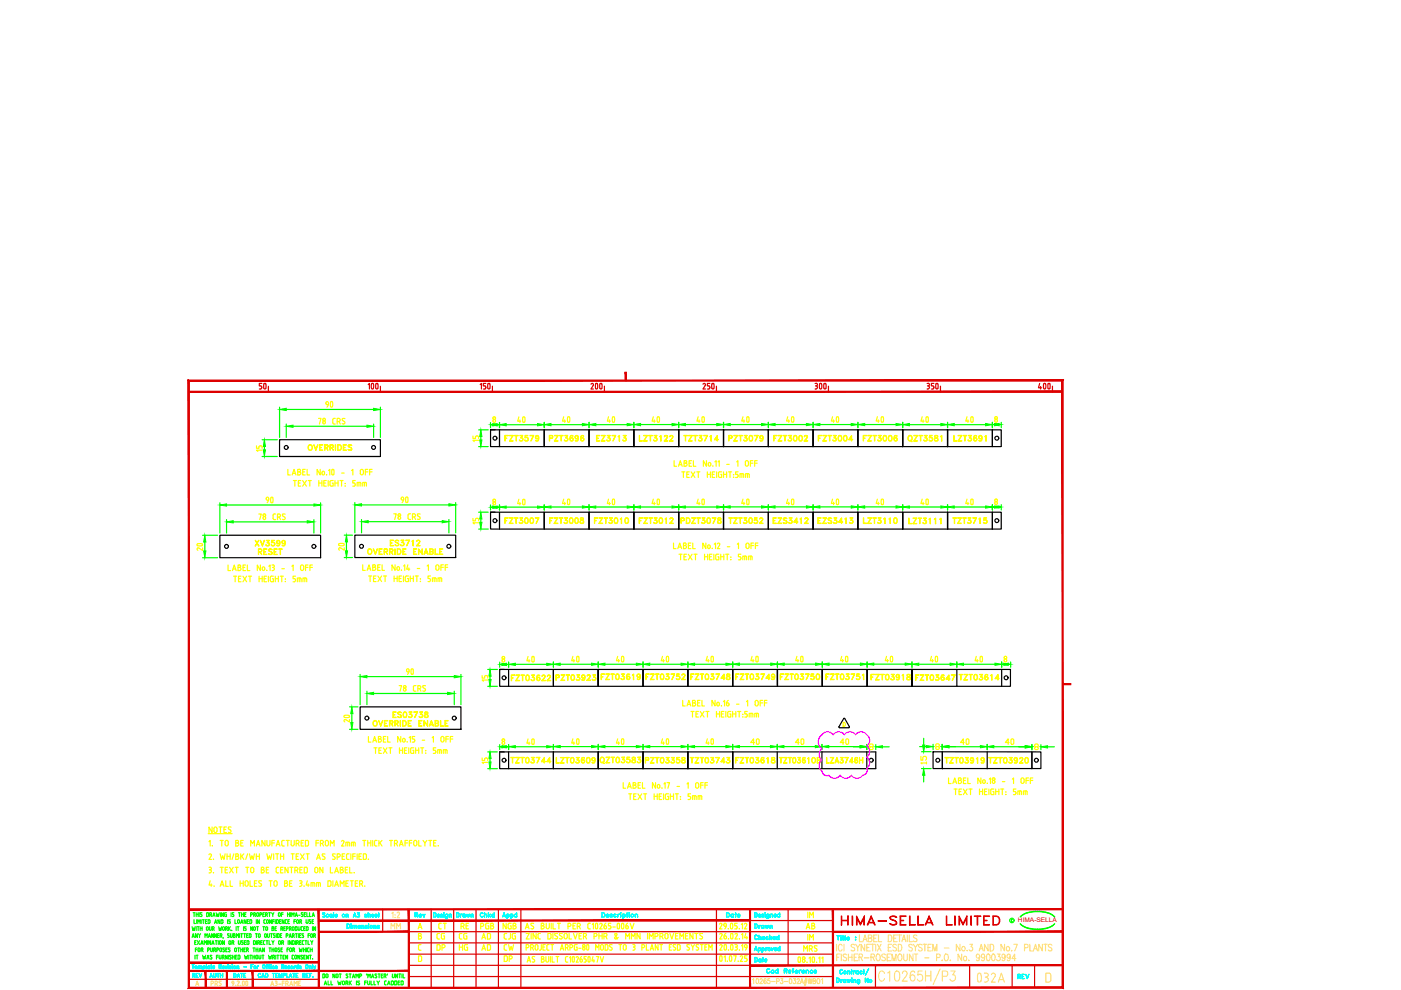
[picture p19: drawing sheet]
<svg xmlns="http://www.w3.org/2000/svg" width="297mm" height="210mm" viewBox="0 0 297 210" stroke-linecap="round" stroke-linejoin="round" font-family="sans-serif">
<defs><g id="words">
<g font-size="7.1" fill="#ff0">
<text x="53.6" y="109">90</text>
<text x="82.2" y="109">90</text>
<text x="164" y="109.4">40</text>
<text x="173.6" y="109.4">40</text>
<text x="202.1" y="109.4">40</text>
<text x="83.3" y="145.3">90</text>
<text x="76.6" y="156.3" transform="rotate(-90 76.6 156.3)">20</text>
<text x="137.6" y="160.2">40</text>
</g>
<g font-size="7.1" fill="#0f0">
<text x="116.8" y="109.4">40</text>
<text x="126.3" y="109.4">40</text>
<text x="135.5" y="109.4">40</text>
<text x="145" y="109.4">40</text>
<text x="154.5" y="109.4">40</text>
<text x="183.1" y="109.4">40</text>
<text x="192.6" y="109.4">40</text>
<text x="118.5" y="160.2">40</text>
<text x="128.1" y="160.2">40</text>
<text x="147.1" y="160.2">40</text>
</g>
<g font-size="6.6" fill="#d00">
<text x="52.2" y="84.7">50</text>
<text x="75.1" y="84.7">100</text>
<text x="99.8" y="84.7">150</text>
<text x="122.4" y="84.7">200</text>
<text x="147.1" y="84.7">250</text>
<text x="170" y="84.7">300</text>
<text x="194.7" y="84.7">350</text>
<text x="217.7" y="84.7">400</text>
</g>
<g font-size="6.6" fill="#ff0">
<text x="66.3" y="88.5">90</text>
<text x="107.2" y="91.7">40</text>
<text x="164" y="91.7">40</text>
<text x="173.6" y="91.7">40</text>
<text x="202.1" y="91.7">40</text>
<text x="107.2" y="109.4">40</text>
<text x="45.2" y="119.9" transform="rotate(-90 45.2 119.9)">20</text>
<text x="75.1" y="119.6" transform="rotate(-90 75.1 119.6)">20</text>
<text x="109" y="142.5">40</text>
<text x="118.5" y="142.5">40</text>
<text x="137.6" y="142.5">40</text>
<text x="185.2" y="142.5">40</text>
<text x="204.3" y="142.5">40</text>
<text x="109" y="160.2">40</text>
</g>
<g font-size="6.6" fill="#0f0">
<text x="116.8" y="91.7">40</text>
<text x="126.3" y="91.7">40</text>
<text x="135.5" y="91.7">40</text>
<text x="145" y="91.7">40</text>
<text x="154.5" y="91.7">40</text>
<text x="183.1" y="91.7">40</text>
<text x="192.6" y="91.7">40</text>
<text x="128.1" y="142.5">40</text>
<text x="147.1" y="142.5">40</text>
<text x="156.6" y="142.5">40</text>
<text x="166.2" y="142.5">40</text>
<text x="175.7" y="142.5">40</text>
<text x="194.7" y="142.5">40</text>
</g>
<text font-size="4.9" fill="#ffdf7f" x="177.4" y="197.2">HIMA-SELLA LIMITED</text>
<g font-size="4.4" fill="#ff0">
<text x="101.2" y="145.7">15</text>
<text x="91.7" y="200.4">CG</text>
<text x="96.7" y="200.4">CG</text>
<text x="100.9" y="198.3">PGB</text>
<text x="101.2" y="200.4">AD</text>
<text x="105.8" y="198.3">NGB</text>
<text x="106.2" y="202.8">CW</text>
</g>
<text font-size="4.4" fill="#ffdf7f" x="82.2" y="198.3">MM</text>
<g font-size="4.4" fill="#0ff">
<text x="92.1" y="198.3">CT</text>
<text x="100.5" y="198.3" transform="rotate(-90 100.5 198.3)">RE</text>
</g>
<g font-size="4" fill="#ff0">
<text x="102.7" y="94.9" transform="rotate(-90 102.7 94.9)">15</text>
<text x="56.8" y="97" transform="rotate(-90 56.8 97)">15</text>
<text x="99.5" y="112.2">15</text>
<text x="158.4" y="159.1">40</text>
<text x="167.9" y="159.1">40</text>
<text x="202.8" y="159.1">40</text>
<text x="101.2" y="163">15</text>
<text x="46.6" y="183.4" transform="rotate(-90 46.6 183.4)">2.</text>
<text x="43.4" y="189.1">4.</text>
<text x="43.4" y="186.3">3.</text>
<text x="170.4" y="195.8">IM</text>
<text x="169.7" y="202.8">MRS</text>
<text x="170.4" y="200.4">IM</text>
<text x="106.2" y="205">DP</text>
</g>
<g font-size="4" fill="#0f0">
<text x="177.1" y="159.1">40</text>
<text x="212.4" y="159.1">40</text>
</g>
<g font-size="4" fill="#0ff">
<text x="214.8" y="208.8">REV</text>
<text x="43.7" y="210.3">PRS</text>
</g>
<text font-size="3.5" fill="#f0f" x="177.8" y="155.2">D</text>
<text font-size="3.5" fill="#ff0" x="46.2" y="180.6" transform="rotate(-90 46.2 180.6)">1.</text>
<text font-size="3.5" fill="#0ff" x="39.9" y="208.5">REV</text>
<text font-size="3.1" fill="#0f0" x="213.4" y="196.5">C</text>
<text font-size="1.3" fill="#d00" x="215.8" y="195.6">HIMA-SELLA</text>
</g></defs>
<!-- layer: 00-DRG_FRAME -->
<g fill="none" stroke="#0ff" stroke-width=".25">
<path d="M68.4 193.6l.2-.1 .3 .1a.26 .26 0 0 0-.3-.1 .26 .26 0 0 0-.1 .3l.4 .3v.2l-.2 .2-.3-.2a.27 .27 0 0 0 .3 .1 .27 .27 0 0 0 .2-.3l-.4-.2zM69.3 193.9l.2-.1 .1 .2a.22 .22 0 0 0-.3 0 .22 .22 0 0 0 0 .3 .22 .22 0 0 0 .3 0 .29 .29 0 0 1-.4 0 .29 .29 0 0 1 .1-.4zM69.9 194l.2-.2 .2 .2-.1-.1a.27 .27 0 0 0-.3 .2 .27 .27 0 0 0 .3 .3l.1-.1a.28 .28 0 0 1-.4 .1 .28 .28 0 0 1 0-.4zM70.3 193.8l.1 .7zM70.7 193.5v1zM71.1 194.1h.4l-.1-.2a.24 .24 0 0 0-.3 .1 .24 .24 0 0 0 0 .3 .24 .24 0 0 0 .4 0 .26 .26 0 0 1-.4 .1 .26 .26 0 0 1 0-.4 .26 .26 0 0 1 .4 0v.1h-.4M73.3 193.8l.1 .7zM73.5 193.9h.3v.6l-.1-.6-.3 .1zM73.6 195.9a.48 .48 0 0 1 .5 .4 .48 .48 0 0 1-.5 .5zM73.6 195.9a.43 .43 0 0 1 .5 .5 .43 .43 0 0 1-.5 .4zM74.4 195.9l.1 .1zM74.4 195.9h.1"/>
<path d="M74.4 196.2l.1 .6zM74.8 196.2v.6zM74.9 196.3h.3v.5l-.1-.5-.3 .1zM75 194.2h.4M75.2 193.5l.3 1-.3-.9-.3 .9zM75.2 196.4l.2-.2 .2 .1 .1 .5-.1-.5zM75.7 194.3l.2 .1M76 193.9a.3 .3 0 0 1 .3 .2 .3 .3 0 0 1-.2 .4 .3 .3 0 0 1-.4-.2l.3 .1 .2-.2M76 196.5h.4l-.2-.2a.24 .24 0 0 0-.2 .3 .24 .24 0 0 0 .4 .1 .24 .24 0 0 1-.4 0 .24 .24 0 0 1 .1-.4 .24 .24 0 0 1 .3 .2h-.4M76.1 193.9l.1 .2-.1 .3M76.2 193.6l-.4-.1h.4l-.2 .4M76.2 193.5l-.3 .4 .3 .2"/>
<path d="M76.7 196.2v.6zM76.8 196.3h.3l.1 .5-.1-.5-.4 .1zM77.4 194.4h.3M77.4 194l.4 .3-.2 .2-.2-.1M77.4 193.9h.3M77.4 193.9v.1M77.5 196.4l.4 .3-.2 .1h-.2h.3v-.3M77.5 196.4v-.1h.3l-.2-.1-.2 .1 .4 .3M77.7 193.9l.1 .1-.2-.2-.3 .2 .4 .2M77.7 194.2v.2M78 193.5l.1 1zM78.2 195.9v.1z"/>
<path d="M78.2 195.9h.1M78.2 196.2v.6zM78.2 193.9h.3v.6l-.1-.6-.3 .1zM78.8 194.1h.4v-.2a.24 .24 0 0 0-.4 .1 .24 .24 0 0 0 .1 .3 .24 .24 0 0 0 .3 0 .25 .25 0 0 1-.4 0 .25 .25 0 0 1 .1-.4 .25 .25 0 0 1 .4 .2h-.5M79.3 196.2v.6zM79.4 196.3h.3v.5l-.1-.5-.3 .1zM79.5 194.1h.4v-.2a.23 .23 0 0 0-.3 .1 .23 .23 0 0 0 0 .3 .23 .23 0 0 0 .3 0 .24 .24 0 0 1-.4 0 .24 .24 0 0 1 .1-.4 .24 .24 0 0 1 .4 .2h-.5M80 196.7h.4M80 196.4l.4 .3-.1 .1-.3-.1 .1 .1M80 196.3h.4M80.1 196.3v.1M80.1 193.8l.3 .1z"/>
<path d="M80.3 193.5v1zM80.4 196.3l-.3-.1-.1 .1 .4 .3M80.4 196.5v.3M88 194l.5-.1v-.3h-.5v.9v-1h.3l.3 .2-.1 .3h-.5M88.3 194l.3 .5-.3-.5M88.9 194.1h.4l-.1-.2a.27 .27 0 0 0-.3 .3 .27 .27 0 0 0 .4 .1 .28 .28 0 0 1-.4 0 .28 .28 0 0 1 .1-.4 .28 .28 0 0 1 .4 .2h-.5M89.6 193.8l.3 .6 .2-.6-.2 .7zM127.6 193.5h.3a.51 .51 0 0 1 .3 .5 .51 .51 0 0 1-.3 .5h-.3zM127.6 193.6h.3a.45 .45 0 0 1 .3 .4 .45 .45 0 0 1-.3 .4h-.3zM128.6 194.1h.4v-.2a.28 .28 0 0 0-.4 .1 .28 .28 0 0 0 .1 .4 .28 .28 0 0 0 .4-.1 .3 .3 0 0 1-.5 .1 .3 .3 0 0 1 0-.5 .3 .3 0 0 1 .5 .1v.1h-.5M129.4 194.4h.4M129.4 194l.4 .3-.2 .2-.3-.2 .1 .1"/>
<path d="M129.4 193.9h.4M129.4 193.9v.1M129.7 193.9l.1 .1-.2-.2-.3 .2 .5 .2M129.7 194.2v.2M130.2 193.9h.3a.25 .25 0 0 0-.3 .1 .25 .25 0 0 0 0 .3 .25 .25 0 0 0 .4 0 .31 .31 0 0 1-.5 0 .31 .31 0 0 1 .1-.4zM130.9 193.8l.1 .7zM131.1 193.9l.3-.1-.4 .3zM131.6 193.5v.1zM131.6 193.6h.1M131.6 193.8v.7zM132 193.8v1zM132.1 193.9a.3 .3 0 0 1 .4 .1 .3 .3 0 0 1 0 .4 .3 .3 0 0 1-.5-.1l.2 .1a.28 .28 0 0 0 .3-.3 .28 .28 0 0 0-.3-.2l-.2 .1z"/>
<path d="M132.8 193.8l.3 .1zM132.9 193.5l.1 1zM133.4 193.5v.1zM133.4 193.6h.1M133.4 193.8v.7zM134.7 193.8v.7zM134.8 193.9h.4v.6l-.1-.6-.4 .1zM154 193.5h.4a.51 .51 0 0 1 .3 .5 .51 .51 0 0 1-.3 .5h-.4zM154.1 193.6h.3a.45 .45 0 0 1 .2 .4 .45 .45 0 0 1-.2 .4h-.3zM155.1 193.9l.4 .1-.2-.1a.28 .28 0 0 0-.3 .2 .28 .28 0 0 0 .3 .3l.2-.1a.31 .31 0 0 1-.5 0 .31 .31 0 0 1 .1-.4zM155.5 193.8v.7zM155.8 193.8l.3 .1z"/>
<path d="M155.9 193.5l.1 1zM156.4 194.1h.5l-.1-.2a.26 .26 0 0 0-.4 .1 .26 .26 0 0 0 .1 .3 .26 .26 0 0 0 .4 0 .28 .28 0 0 1-.5 0 .28 .28 0 0 1 .1-.4 .28 .28 0 0 1 .4 .2h-.5M160 193.5a.48 .48 0 0 1 .6 .5 .48 .48 0 0 1-.6 .5zM160 195.9a.48 .48 0 0 1 .6 .5 .48 .48 0 0 1-.6 .4zM160 193.6a.43 .43 0 0 1 .6 .4 .43 .43 0 0 1-.6 .4zM160.1 195.9a.43 .43 0 0 1 .5 .5 .43 .43 0 0 1-.5 .4zM160.1 198.3h.3l.2 .2a.3 .3 0 0 0-.3-.2 .3 .3 0 0 0-.3 .3v.3a.29 .29 0 0 0 .3 .3 .29 .29 0 0 0 .3-.2 .31 .31 0 0 1-.4 .2 .31 .31 0 0 1-.2-.3zM160.8 194.1h.4l-.1-.2a.25 .25 0 0 0-.3 .3 .25 .25 0 0 0 .4 .1 .24 .24 0 0 1-.3 0 .24 .24 0 0 1 .1-.4 .24 .24 0 0 1 .3 .2h-.5M160.9 198.3v.9zM160.9 196.2v.6zM160.9 198.7l.4-.1 .1 .6-.1-.5zM161 196.3l.2-.1-.3 .3z"/>
<path d="M161.4 196.3l.2-.1 .3 .1h-.2a.27 .27 0 0 0-.3 .2 .27 .27 0 0 0 .3 .3l.2-.1a.29 .29 0 0 1-.4 0 .29 .29 0 0 1-.1-.4zM161.6 194.4h.3M161.6 194l.4 .3-.2 .2-.3-.2 .1 .1M161.6 193.9h.3M161.6 193.9v.1M161.8 198.6h.3v.3h-.4h.4v-.2a.25 .25 0 0 0-.4 .2 .25 .25 0 0 0 .4 .2 .29 .29 0 0 1-.4 0 .29 .29 0 0 1 0-.4zM161.9 194.2v.2M161.9 193.9l.1 .1M161.9 196.2v.6zM162 194l-.2-.2-.3 .2 .4 .2M162.2 196.2l.2 .5 .2-.5 .2 .5 .1-.5-.1 .6-.2-.5-.2 .5zM162.2 193.5v.1z"/>
<path d="M162.2 193.6h.1M162.2 193.8v.7zM162.4 198.7l.2-.1 .3 .1-.2-.1a.28 .28 0 0 0-.3 .3 .28 .28 0 0 0 .3 .3l.2-.1a.29 .29 0 0 1-.5 0 .29 .29 0 0 1 0-.4zM162.7 193.9l.3 .1-.2-.1a.28 .28 0 0 0-.2 .2 .28 .28 0 0 0 .2 .3l.2-.1a.3 .3 0 0 1-.5 0 .3 .3 0 0 1 .2-.4zM163 193.8v.8l-.3 .2-.1-.2h.4zM163.2 198.3v.9zM163.2 199l.4-.4-.4 .5M163.2 196.2l.1 .6zM163.4 198.9l.2 .3-.3-.3M163.4 193.8v.7zM163.4 196.3h.3v.5l-.1-.5-.3 .1zM163.5 193.9h.3v.6v-.6l-.4 .1z"/>
<path d="M163.9 198.7l.3-.1 .2 .3h-.5h.4l-.1-.3a.26 .26 0 0 0-.3 .3 .26 .26 0 0 0 .4 .2h.1a.29 .29 0 0 1-.5 0 .29 .29 0 0 1 0-.4zM164.2 194.1h.3l-.1-.2a.27 .27 0 0 0-.3 .3 .27 .27 0 0 0 .5 .1l-.1 .1a.28 .28 0 0 1-.4-.3 .28 .28 0 0 1 .4-.2l.1 .2h-.4M164.7 198.7l.1-.1 .3 .1-.2-.1a.28 .28 0 0 0-.2 .3 .28 .28 0 0 0 .2 .3l.2-.1a.29 .29 0 0 1-.4 0 .29 .29 0 0 1 0-.4zM164.9 193.9l.4 .1-.2-.1a.28 .28 0 0 0-.3 .2 .28 .28 0 0 0 .3 .3l.2-.1a.3 .3 0 0 1-.5 0 .3 .3 0 0 1 .1-.4zM165.1 198.3v.9zM165.3 193.5v1zM177.7 198.4v.9v-.9M178.3 198.7v.6zM178.7 198.4l.1 .9zM179.2 198.4v.9zM179.7 198.7h.3l.1 .3h-.5h.4v-.2a.25 .25 0 0 0-.4 0 .25 .25 0 0 0 .1 .4 .25 .25 0 0 0 .3 0h.1a.31 .31 0 0 1-.5 0 .31 .31 0 0 1 .1-.5zM181.3 199.2l.2 .1z"/>
<path d="M181.4 199.2h.1M45.1 205h.4l-.1-.2a.22 .22 0 0 0-.3 .3 .22 .22 0 0 0 .4 .1 .23 .23 0 0 1-.3 .1 .23 .23 0 0 1 0-.4 .23 .23 0 0 1 .3 .1l-.4 .1M46.5 204.9h.3v-.3l-.3-.1v.9v-.9h.3l.1 .4-.4 .1M46.7 205l.2 .4zM47.2 205h.3l-.1-.2a.21 .21 0 0 0-.2 .3 .21 .21 0 0 0 .3 .1 .21 .21 0 0 1-.3 0 .21 .21 0 0 1 .1-.3 .21 .21 0 0 1 .2 .2h-.3M47.7 204.8l.2 .5 .2-.5-.2 .6zM48.3 204.5l.1 .1zM48.4 204.5h.1M48.4 204.8v.6zM48.6 205.3h.4M48.6 205l.4 .2-.3 .1M48.6 204.9h.4"/>
<path d="M48.7 204.8v.2M48.9 204.8l.1 .1-.1-.1-.3 .1 .4 .3M48.9 205.1v.2M49.2 204.5l.1 .1zM49.2 204.5h.1M49.2 204.8l.1 .6zM49.6 206.4a.43 .43 0 0 1 .5 .4 .43 .43 0 0 1-.5 .4M49.6 206.4a.4 .4 0 0 1 .5 .4 .4 .4 0 0 1-.5 .4M50.2 204.8v.6zM50.3 207h.5M50.3 204.8h.3v.6v-.5l-.4 .1zM50.4 207h.3"/>
<path d="M50.6 206.4l.2 .8-.2-.7-.3 .7zM51 206.4h.5zM51.2 206.4v.8l.1-.8M51.6 205h.6zM51.7 206.4h.4h-.4v.8h.4h-.4zM51.7 206.8h.3h-.3M53.2 204.5h.4h-.3v.9zM53.3 204.9h.2l-.2 .1M54.5 204.8v.6zM54.6 204.8h.2l-.3 .2zM54.9 206.4h.3l.1 .2a.26 .26 0 0 0-.3-.2 .26 .26 0 0 0-.2 .3v.2a.26 .26 0 0 0 .2 .3 .26 .26 0 0 0 .3-.2 .28 .28 0 0 1-.3 .2 .28 .28 0 0 1-.3-.3zM55.5 207h.5"/>
<path d="M55.6 207h.4M55.7 204.6l.1-.1a.39 .39 0 0 1 .4 .4 .39 .39 0 0 1-.4 .4l-.1-.3zM55.8 206.4l.3 .8-.3-.7-.3 .7zM55.8 204.6a.35 .35 0 0 1 .4 .3 .35 .35 0 0 1-.4 .4zM56.3 206.4a.43 .43 0 0 1 .5 .4 .43 .43 0 0 1-.5 .4zM56.3 206.4a.4 .4 0 0 1 .5 .4 .4 .4 0 0 1-.5 .4zM56.4 204.8h.3zM56.6 204.5l-.1 .9v-.7l.2-.2-.1 .1M56.9 204.8h.3zM57.1 204.5l-.1 .9v-.7l.2-.2-.1 .1M57.4 204.5l.1 .1zM57.5 204.5h.1"/>
<path d="M57.5 204.8v.6zM57.7 206.4h.5zM57.7 204.9l.3-.1 .1 .2-.1-.2a.22 .22 0 0 0-.3 .3 .22 .22 0 0 0 .4 .1 .25 .25 0 0 1-.3 .1 .25 .25 0 0 1-.1-.4zM58 206.4v.8zM58.4 205h.3l-.1-.2a.21 .21 0 0 0-.2 .3 .21 .21 0 0 0 .3 .1 .21 .21 0 0 1-.3 0 .21 .21 0 0 1 .1-.3 .21 .21 0 0 1 .3 .2h-.4M58.4 206.4h.5zM58.4 206.4v.8h.5h-.4M58.5 206.8h.2h-.2M59.1 206.4l.3 .7 .3-.7v.8v-.6l-.3 .6-.2-.6-.1 .6zM59.8 204.9h.3v-.3l-.3-.1-.1 .9v-.9h.4v.4l-.3 .1M59.9 205l.3 .4zM60.1 206.8l.3-.1v-.2l-.3-.1-.1 .8v-.8h.4v.4h-.3"/>
<path d="M60.4 205h.4l-.1-.2a.22 .22 0 0 0-.3 .3 .22 .22 0 0 0 .4 .1l-.1 .1a.24 .24 0 0 1-.3 0 .24 .24 0 0 1 .1-.4 .24 .24 0 0 1 .3 .1l-.4 .1M60.8 206.4v.8h.4h-.4zM61.1 204.8l.3 .1-.1-.1a.21 .21 0 0 0-.3 .3 .21 .21 0 0 0 .4 .1l-.1 .1a.27 .27 0 0 1-.3-.1 .27 .27 0 0 1 .1-.4zM61.4 207h.4M61.6 206.4l.3 .8-.3-.7-.3 .7zM62 206.4h.5zM62.3 206.4v.8zM62.3 204.8l.1 .6zM62.4 204.9l.2-.1-.2 .2zM62.7 206.4h.5h-.4v.8h.4h-.5zM62.8 206.8h.2h-.2M63.2 204.5v.9z"/>
<path d="M63.5 205.3h.3M63.5 205l.3 .2-.3 .1M63.5 204.9h.3M63.5 204.8v.2M63.8 204.8l-.3 .1 .3 .3M63.8 205.1v.2M64.2 206.8l.4-.1v-.2l-.4-.1v.8v-.8l.5 .1-.1 .3h-.4M64.4 206.8l.3 .4-.2-.4M64.9 204.5a.39 .39 0 0 1 .4 .4 .39 .39 0 0 1-.4 .4l-.1-.3zM64.9 204.6a.35 .35 0 0 1 .4 .3 .35 .35 0 0 1-.4 .4zM64.9 206.4h.5h-.4v.8h.4h-.5zM65 206.8h.2h-.2"/>
<path d="M65.6 204.8v.6zM65.6 206.4h.5h-.4v.8zM65.7 206.8h.2h-.2M65.7 204.8h.3v.6l-.1-.5-.3 .1zM66.3 204.5v.9zM66.3 207.1l.1 .1zM66.3 207.2h.1M66.7 205.3l-.2-.5 .2 .6M66.9 204.8l-.3 .8zM160 201.4h.5M160 203a.49 .49 0 0 1 .6 .5 .49 .49 0 0 1-.6 .5zM160 201.3h.4"/>
<path d="M160.1 203a.44 .44 0 0 1 .5 .5 .44 .44 0 0 1-.5 .4zM160.2 200.6l.4 1-.4-.8-.3 .8zM160.8 200.9v1zM161.3 203.3l.1 .7zM161.6 200.9v1zM161.6 203.3l.3 .1zM161.7 201a.28 .28 0 0 1 .3 .1 .28 .28 0 0 1 0 .4 .28 .28 0 0 1-.4-.1l.1 .1a.28 .28 0 0 0 .3-.2 .28 .28 0 0 0-.3-.3zM161.7 203l.1 1zM162.1 203.6h.4l-.1-.2a.25 .25 0 0 0-.3 .3 .25 .25 0 0 0 .4 .1h.1a.27 .27 0 0 1-.4 .1 .27 .27 0 0 1 0-.4 .27 .27 0 0 1 .4 0v.1h-.5M162.3 200.9l.1 .7zM162.4 201.1l.3-.2-.3 .3zM162.6 205.5l.4-.1 .2 .2a.34 .34 0 0 0-.4-.2 .34 .34 0 0 0-.2 .3v.3a.34 .34 0 0 0 .2 .3 .34 .34 0 0 0 .4-.2 .35 .35 0 0 1-.4 .2 .35 .35 0 0 1-.3-.3z"/>
<path d="M163.5 200.9l.2 .6 .3-.6-.3 .7zM163.6 205.7l.4 .1-.2-.1a.28 .28 0 0 0-.3 .3 .28 .28 0 0 0 .3 .3l.2-.1a.31 .31 0 0 1-.5 0 .31 .31 0 0 1 .1-.5zM164 205.7v.6zM164.2 201.2h.4l-.1-.2a.26 .26 0 0 0-.3 .3 .26 .26 0 0 0 .4 .2v-.1a.28 .28 0 0 1-.4 .1 .28 .28 0 0 1 0-.4l.3-.2 .1 .2v.2h-.4M164.5 205.7l.4 .1-.2-.1a.28 .28 0 0 0-.3 .3 .28 .28 0 0 0 .3 .3l.2-.1a.31 .31 0 0 1-.5 0 .31 .31 0 0 1 .1-.5zM164.9 201.1l.1-.2 .3 .2-.1-.1a.28 .28 0 0 0-.3 .3 .28 .28 0 0 0 .3 .2l.1-.1a.28 .28 0 0 1-.4 .1 .28 .28 0 0 1 0-.4zM164.9 205.4l.1 .9zM165.3 200.6l.1 1zM166.3 205.8h.5v-.3l-.5-.1v.9v-.9l.5 .1v.3l-.5 .1M166.5 205.9l.4 .4-.3-.4M167.2 206h.4v-.2a.25 .25 0 0 0-.4 0 .25 .25 0 0 0 .1 .4 .25 .25 0 0 0 .3 0 .27 .27 0 0 1-.4 0 .27 .27 0 0 1 .1-.4 .27 .27 0 0 1 .4 .2h-.5M167.9 205.7h.4z"/>
<path d="M168.2 205.4l-.1 .9v-.7l.2-.2-.2 .1M168.6 206h.5l-.1-.2a.26 .26 0 0 0-.3 0 .26 .26 0 0 0 0 .4 .26 .26 0 0 0 .4 0 .28 .28 0 0 1-.5 0 .28 .28 0 0 1 .2-.5 .28 .28 0 0 1 .3 .3h-.5M169.4 205.7l.1 .6zM169.6 205.7h.2l-.3 .3zM170.1 206h.4v-.2a.25 .25 0 0 0-.4 0 .25 .25 0 0 0 .1 .4 .25 .25 0 0 0 .3 0 .27 .27 0 0 1-.4 0 .27 .27 0 0 1 .1-.4 .27 .27 0 0 1 .4 .2h-.5M170.9 205.7v.6zM170.9 205.9l.3-.2h.2v.6v-.5zM171.9 205.7l.3 .1a.25 .25 0 0 0-.4 0 .25 .25 0 0 0 .1 .4 .25 .25 0 0 0 .3 0h.1a.31 .31 0 0 1-.5 0 .31 .31 0 0 1 .1-.5zM172.6 206h.5l-.2-.3a.27 .27 0 0 0-.3 .4 .27 .27 0 0 0 .5 .1 .28 .28 0 0 1-.5 0 .28 .28 0 0 1 .1-.5 .28 .28 0 0 1 .4 .3h-.5M177.4 207.4a.49 .49 0 0 1 .6 .4 .49 .49 0 0 1-.6 .5zM177.4 207.4a.44 .44 0 0 1 .5 .4 .44 .44 0 0 1-.5 .5M178.1 205.7l.3-.2 .2 .3a.3 .3 0 0 0-.3-.2 .3 .3 0 0 0-.2 .3v.2a.3 .3 0 0 0 .2 .3 .3 .3 0 0 0 .3-.1 .32 .32 0 0 1-.3 .2 .32 .32 0 0 1-.3-.4z"/>
<path d="M178.3 207.7v.6zM178.3 207.8l.3-.1-.3 .3zM179.3 207.7v.6zM179.6 207.7l.2 .5 .1-.5 .2 .5 .2-.5-.2 .6-.2-.5-.1 .5zM179.7 205.9v.6zM179.7 206.1l.2-.2h.2l.1 .6-.1-.5zM180.4 205.9h.3zM180.5 205.5l.1 1zM180.6 207.4h.1zM180.6 207.4h.1M180.6 207.7v.6zM181 205.9v.6z"/>
<path d="M181 207.7v.6zM181 207.8l.4-.1 .1 .6-.1-.5zM181 206l.3-.1-.3 .2zM181.5 206l.2-.1 .3 .1-.2-.1a.27 .27 0 0 0-.3 .3 .27 .27 0 0 0 .3 .3l.2-.1a.29 .29 0 0 1-.4 0 .29 .29 0 0 1-.1-.4zM181.8 207.8l.2-.1 .2 .1-.1-.1a.28 .28 0 0 0-.3 .3 .28 .28 0 0 0 .3 .3l.1-.1a.29 .29 0 0 1-.4 0 .29 .29 0 0 1 0-.4zM182 205.9v.6zM182.2 207.7l.1 .7-.3 .2-.2-.1h.4zM182.3 206l.2-.1 .3 .1-.2-.1a.24 .24 0 0 0-.3 .3 .24 .24 0 0 0 .4 .1l.1 .1a.29 .29 0 0 1-.4 0 .29 .29 0 0 1-.1-.4zM183 205.9h.3zM183.1 205.5v1zM183.5 207.4l.5 .8v-.8v.9l-.5-.8v.8zM184.2 205.4l-.8 1.4z"/>
<circle cx="72.8" cy="194.1" r=".3"/>
<circle cx="72.8" cy="194.1" r=".26"/>
<circle cx="78.7" cy="196.5" r=".26"/>
<circle cx="78.7" cy="196.5" r=".3"/>
<circle cx="134" cy="194.1" r=".28"/>
<circle cx="134.1" cy="194.1" r=".32"/>
<circle cx="49.7" cy="205.1" r=".23"/>
<circle cx="49.7" cy="205.1" r=".27"/>
<circle cx="54" cy="205.1" r=".26"/>
<circle cx="54" cy="205.1" r=".23"/>
<circle cx="61.9" cy="205.1" r=".23"/>
<circle cx="61.9" cy="205.1" r=".26"/>
<circle cx="63" cy="205.1" r=".25"/>
<circle cx="161" cy="201.3" r=".28"/>
<circle cx="161.1" cy="203.7" r=".29"/>
<circle cx="163.1" cy="201.2" r=".26"/>
<circle cx="163.1" cy="201.2" r=".29"/>
<circle cx="179" cy="208" r=".29"/>
<circle cx="179.1" cy="206.2" r=".31"/>
<circle cx="179.1" cy="206.2" r=".27"/>
<circle cx="184.6" cy="208" r=".26"/>
<circle cx="184.6" cy="208" r=".3"/>
</g>
<g fill="none" stroke="#d00" stroke-width=".25">
<path d="M81.1 192.8v4.7M86.7 197.5h89.9M86.7 199.9h89.9M91.4 192.8v16.6M96.2 192.8v16.6M100.9 192.8v16.6M105.7 192.8v16.6M110.4 192.8v16.6M151.9 192.8v16.6M159 195.2h17.6M167.1 192.8v11.9M40 207.6h27.6"/>
<path d="M86.7 202.3h89.9M86.7 204.7h72.3M86.7 207h89.9M185.6 204.7v4.7M205.6 204.7v4.7"/>
</g>
<g fill="#d00" stroke="#d00" stroke-width=".21">
<path d="M67.6 197.7h19.1v-.3zM67.6 197.4h19.1l-19.1 .3z"/>
<path d="M86.6 192.8v16.6h.2zM86.6 192.8h.2v16.6z"/>
<path d="M67.6 195.3h91.4v-.3zM67.6 195h91.4l-91.4 .3z"/>
<path d="M159 204.5v.3l66.3-.3zM159 204.8l66.3-.3v.3z"/>
<path d="M158.9 192.8l.2 16.6v-16.6zM158.9 192.8l.2 16.6h-.2z"/>
<path d="M176.5 192.8v16.6h.2zM176.5 192.8h.2v16.6z"/>
<path d="M176.6 197.7h48.7v-.3zM176.6 197.4h48.7l-48.7 .3z"/>
<path d="M40 192.9h185.3v-.2zM40 192.7h185.3l-185.3 .2z"/>
<path d="M40 82.9v.3l185.3-.3zM40 83.2l185.3-.3v.3z"/>
<path d="M225.3 144.9v.3l1.7-.3zM225.3 145.2l1.7-.3v.3z"/>
<path d="M39.9 209.5l185.3-.2h-185zM39.9 209.5l185.3-.2 .2 .2zM225.2 80.8v128.5l.2 .2zM225.2 80.8l.2-.2v128.9zM40.2 80.8h185l.2-.2zM39.9 80.6h185.5l-185.2 .2zM39.9 80.6l.3 128.7v-128.5zM39.9 80.6l.3 128.7-.3 .2z"/>
<path d="M67.6 206h19.1v-.3zM67.6 205.7h19.1l-19.1 .3z"/>
<path d="M67.5 192.8v16.6h.2zM67.5 192.8h.2v16.6z"/>
<path d="M40 204v.2l27.6-.2zM40 204.2l27.6-.2v.2z"/>
<path d="M40 205.7v.3l27.6-.3zM40 206l27.6-.3v.3z"/>
<path d="M53.5 205.9v3.5h.2zM53.5 205.9h.2v3.5z"/>
</g>
<g fill="none" stroke="#0f0" stroke-width=".25">
<path d="M40.7 196.5l.2 .8 .1-.5 .2 .5 .2-.8M40.7 198.8l.3-.8 .2 .8M40.8 198.6h.3M40.9 193.5h.4M41.1 195v.8h.4M41.2 193.5v.8M41.3 199.8h.2M41.6 193.5v.8M41.6 196.5v.8M41.6 199.4h-.3v.9h.3M41.6 193.9h.4M41.7 195v.8"/>
<path d="M41.8 198v.8l-.4-.8v.8M41.8 196.5h.4M41.8 199.4l.5 .9M41.9 195.8v-.8l.3 .4 .2-.4v.8M42 193.5v.8M42 196.5v.8M42.1 198l.2 .3v.5M42.2 193.5v.8M42.3 199.4l-.5 .9M42.4 196.5v.8M42.4 196.8h.4M42.5 198l-.2 .3"/>
<path d="M42.7 195v.8M42.8 193.5h-.3v.3l.3 .4-.3 .1M42.8 196.5v.8M42.9 195h.4M43.1 195v.8M43.5 198.8v-.8l.2 .4 .2-.4v.8M43.5 195.4h.3M43.8 197l.2 .3 .2-.3M43.8 197.1v-.4l.2-.2 .2 .2v.4M43.9 195h-.4v.8h.4M44 199.4v.9M44.2 198.8l.2-.8 .2 .8"/>
<path d="M44.2 194.1l-.4 .2v-.8l.4 .1v.5M44.2 198.6h.4M44.4 197l.2 .3 .2-.3M44.4 196.5v.6M44.5 194l.3-.1v-.3l-.3-.1v.8M44.5 195.6l-.4 .2v-.8h.4v.6M44.7 199.4v.9l-.4-.9v.9M44.7 194l.2 .3M44.8 196.5v.6M45 196.9h.4v-.4h-.4v.8M45.1 194.3l.2-.8 .3 .8M45.2 194.1h.3"/>
<path d="M45.3 198v.8l-.4-.8v.8M45.3 196.9l.1 .4M45.5 195.8l.2-.8 .3 .8M45.6 195.6h.3M45.6 199.4h.4M45.8 193.5l.2 .8 .2-.5 .1 .5 .2-.8M45.8 199.4v.9M45.9 198v.8l-.4-.8v.8M46.1 198.3h.3M46.3 199.4v.9M46.4 196.5l.1 .8 .2-.5 .1 .5 .2-.8M46.4 198h-.3v.8h.3"/>
<path d="M46.5 199.7l.2-.3 .2 .3v.5h-.3l-.1-.2M46.5 199.7v.3M46.6 195v.8l-.4-.8v.8M46.7 198.4l.3-.1v-.3h-.3v.8M46.7 193.5v.8M46.9 198.4l.2 .4M47.1 195l.2 .2M47.1 195h-.2v.8h.2M47.2 197l.2 .3 .2-.3M47.2 196.7v-.2h.3l.1 .6M47.2 196.7v.4M47.3 195.6l-.2 .2"/>
<path d="M47.3 195.2v.4M47.3 198.8v.2M47.4 193.5v.8l-.4-.8v.8M47.6 199.4v.9l-.4-.9v.9M47.8 196.9h.4v-.4h-.4v.8M47.9 193.9h.1v.4l-.4-.2M48 193.5l-.3 .1-.1 .5M48.1 196.9l.1 .4M48.2 195v.8M48.5 196.5v.8M48.5 195h.3M48.5 195l.1 .3"/>
<path d="M48.5 199.7l.2-.3 .2 .3v.5h-.3l-.1-.2M48.5 199.7v.3M48.6 195.3l.2 .4-.3 .1M48.6 196.8l.3 .5M48.6 198h-.3v.2l.3 .4-.3 .1M48.9 196.5l-.4 .4M48.9 198v.6M49 193.5v.8M49.1 197.3h.1M49.2 199.9l.3-.1v-.3l-.3-.1v.9M49.2 194.3h.2M49.2 198v.7h-.3l-.1-.2"/>
<path d="M49.4 199.9l.2 .4M49.5 198l.3 .1-.1 .2 .2 .2-.2 .3h-.2zM49.5 198.3h.2M49.6 193.5l-.4 .1 .4 .4-.2 .3M49.8 195v.8h.3M50.1 196.5v.8M50.1 198.8v-.8l.2 .4 .3-.4v.8M50.3 196.5h.4M50.4 195.2l.2-.2 .2 .2-.1 .5h-.3v-.1M50.4 195.2v.4M50.5 196.5v.8M50.6 199.4v.6l.2 .3 .2-.3v-.6"/>
<path d="M50.6 193.5h.4M50.8 193.5v.8M50.8 198v.8M51 195.8l.3-.8 .2 .8M51 198h.4M51.1 195.6h.3M51.2 193.5v.8M51.2 193.9h.4M51.2 199.5h.4M51.2 198v.8M51.2 199.5v.2l.4 .4-.4 .1M51.6 193.5v.8"/>
<path d="M51.6 196.5v.8M51.7 198h.4M51.8 199.8h.3M51.8 193.9h.3M51.9 198v.8M51.9 196.5v.3M51.9 196.5h.3M51.9 196.8l.2 .1M52.1 196.9v.3h-.2M52.1 199.4h-.3v.9h.3M52.2 195v.8l-.4-.8v.8M52.2 193.5h-.4v.8h.4"/>
<path d="M52.3 198.3h.2M52.4 199.4l.4 .2v.5l-.2 .2h-.2zM52.4 195.4h.2M52.6 198h-.3v.8h.3M52.7 195h-.3v.8h.3M52.8 198l.4 .2v.4l-.1 .2h-.3zM53.1 194l.4-.1v-.3l-.4-.1v.8M53.2 195l.1 .2M53.2 195h-.2v.8h.2M53.3 195.6l-.1 .2M53.4 195.2v.4M53.5 196.5v.8l-.3-.8v.8"/>
<path d="M53.7 197l.3 .3 .2-.3M53.8 197.1l-.1-.4 .3-.2 .2 .2v.4M53.8 194l.3-.1v-.3l-.3-.1v.8M54 194l.2 .3M54.1 199.6l-.4-.2v.9l.4-.2M54.2 199.6v.5M54.2 198h.4M54.3 195v.8M54.4 198v.8M54.4 199.4v.9M54.4 196.5h.4M54.6 196.5v.8"/>
<path d="M54.6 199.9h.2M54.8 198.2l.2-.2 .2 .2-.1 .5h-.3v-.2M54.8 198.2v.4M54.8 193.7l-.2-.2-.2 .2 .1 .5h.3v-.1M54.8 199.9l.2-.1v-.3l-.4-.1v.9M54.8 193.7v.4M54.9 199.9l.1 .4M55 195v.8l-.4-.8v.8M55.1 194l.3-.1v-.3l-.3-.1v.8M55.3 199.8h.2M55.6 199.4h-.3v.9h.3M55.7 193.9h.3"/>
<path d="M55.7 196.5h.4M55.9 196.5v.8M56 195.6l.3 .2M56.1 193.5h-.4v.8h.4M56.1 198.2l.2-.2 .2 .2-.1 .5h-.2l-.1-.2M56.1 198.2v.4M56.2 199.4l-.4 .2 .1 .6 .3 .1M56.3 195h-.3v.6M56.3 194l.3-.1v-.3l-.3-.1v.8M56.3 197l.2 .3 .2-.3M56.4 197.1l-.1-.4 .2-.2 .2 .2v.4M56.4 199.4h.4"/>
<path d="M56.5 194l.2 .3M56.6 195h.2l.1 .2-.1 .5-.1 .1-.2-.2zM56.6 199.4v.9M56.7 198v.5l.2 .3 .2-.3v-.5M56.9 193.5h.4M57.1 199.4v.9h.3M57.1 193.5v.8M57.4 198h.3M57.6 195v.8l-.4-.8v.8M57.6 198v.8M57.6 193.5l.2 .4v.4M57.6 199.4l.3 .4v.5"/>
<path d="M57.7 196.8h.2M57.8 195.4h.3M57.9 196.5l.1 .1-.1 .2 .2 .2-.2 .3h-.2v-.8h.2M58 198h.3M58 198l.1 .3M58.1 198.3l.2 .3-.3 .1M58.1 193.5l-.3 .4M58.1 199.4l-.2 .4M58.1 195h-.3v.8M58.3 196.8h.2M58.4 195v.8M58.6 198v.8"/>
<path d="M58.6 196.5h-.3v.8h.3M58.8 198l.4 .2v.4l-.2 .2h-.2zM59 195.6l-.4 .2v-.8h.4v.6M59 193.7l.2-.2 .2 .2v.5h-.3l-.1-.1M59 193.7v.4M59.1 199.7l.2-.3 .2 .3-.1 .5h-.3v-.2M59.1 199.7v.3M59.3 195.4h.2M59.4 198.3h.3M59.5 196.9h.4v-.4h-.4v.8M59.6 195h-.3v.8h.3M59.7 193.9h.3"/>
<path d="M59.7 199.9h.2l.2 .4M59.7 198h-.3v.8h.3M59.8 196.9l.1 .4M59.9 199.4l.2 .3-.2 .2M59.9 199.4h-.2v.9M60 193.5h-.3v.8M60.2 196.8h.2M60.2 195v.8l-.4-.8v.8M60.5 195.6l.3 .2M60.5 196.5h-.3v.8h.3M60.7 198.4h.2M60.7 196.9h.3v-.4h-.3v.8"/>
<path d="M60.8 195h-.3v.6M60.9 198l.2 .2-.2 .2M60.9 198h-.2v.8M61 193.5v.8M61 193.9h.4M61 195.4h.3M61.1 199.4v.9M61.3 198.8l.2-.8 .3 .8M61.3 196.9h.4v-.4h-.4v.8M61.4 195h-.4v.8h.4M61.4 193.5v.8M61.4 198.6h.3"/>
<path d="M61.6 196.9l.1 .4M61.6 193.5v.8M61.8 199.4v.9l-.5-.9v.9M61.9 194.3v-.8l.2 .5 .2-.5v.8M61.9 197l.2 .3 .2-.3M62 199.4l.4 .2v.5l-.2 .2h-.2zM62 198.4l.3-.1v-.3h-.3v.8M62.2 198.4l.2 .4M62.3 195.4h.4M62.3 196.7v-.2h-.3v.6M62.4 196.7v.4M62.6 194.3l.2-.8 .3 .8"/>
<path d="M62.6 199.4v.9M62.6 198h.4M62.7 195h-.4v.8M62.7 194.1h.3M62.8 196.5l.2 .2v.4l-.4 .2v-.8h.2M62.8 198v.8M62.9 199.9l.3-.1v-.3l-.3-.1v.9M63 195h.2l.1 .2v.4l-.2 .2-.2-.2zM63.1 199.9l.2 .4M63.2 197l.2 .3 .2-.3M63.2 196.5v.6M63.3 198v.8"/>
<path d="M63.3 194h.3M63.5 198.3h.2M63.5 199.8h.3M63.5 195.4h.2l.3 .4M63.6 196.5v.6M63.7 195l.2 .2-.2 .2M63.7 195h-.2v.8M63.8 198h-.3v.8h.3M63.8 197.1l.4 .2M63.8 199.4h-.3v.9h.3M63.8 196.7v.4M64 193.8l.2 .2"/>
<path d="M64 196.5l-.2 .1M64 196.5h.2M64.1 198v.3M64.1 198h.3M64.1 198.3l.3 .3-.4 .1M64.2 193.9v.4h-.3M64.2 193.5h-.3v.3M64.4 196.8h.2M64.4 199.4l-.3 .2v.6l.3 .1M64.5 193.9h.2M64.7 199.4h.4M64.7 196.5h-.3v.8h.3"/>
<path d="M64.8 193.5h-.3v.8h.3M64.9 199.4v.9M64.9 195v.6l.2 .2 .2-.2v-.6M65.1 193.5v.8h.3M65.1 196.5l.2 .2v.4l-.4 .2v-.8h.3M65.3 199.4v.9h.3M65.3 198.3h.3M65.6 195h.3M65.6 195v.3M65.6 193.5v.8h.3M65.6 195.3l.3 .4-.3 .1M65.6 198h-.3v.8"/>
<path d="M65.9 198.2l.2-.2 .2 .2-.1 .5h-.3v-.2M65.9 199.4l.2 .4v.5M65.9 198.2v.4M66.2 195.4h.2M66.2 194.3l.2-.8 .3 .8M66.3 196.5v.8M66.3 194.1h.3M66.3 199.4l-.2 .4M66.5 195h-.3v.8h.3M66.5 198.4l.3-.1v-.3h-.3v.8M66.7 198.4l.2 .4M66.9 196.5v.8l-.4-.8v.8"/>
<path d="M216.3 194.4a6.8 6.8 0 0 1 6.3-.7l1 .7M216.3 195.9a6.8 6.8 0 0 0 6.3 .7l1-.7M217.8 193.5l-.9 .4M218.8 193.3l-1 .2M219.5 193.2l-.7 .1M219.5 193.2h.9M220.4 193.2l.7 .1M221.1 193.3l1 .2M222.1 193.5l.9 .4 .6 .5M223.6 195.9a6 6 0 0 1-5.8 .9l-.9-.4M41.3 202.5v.8M41.4 201.4h.3"/>
<path d="M41.6 202.5h.4M41.7 201h-.3v.8M41.8 202.5v.8M42 201h.3l.1 .2-.1 .5-.1 .1-.2-.2zM42.6 200.3l.2-.9 .3 .9M42.6 201.4l.4-.1v-.3h-.4v.8M42.6 200h.4M42.9 201.4l.2 .4M43 202.5l.1 .8 .2-.5 .1 .5 .2-.8M43.3 200.3v-.9l.2 .5 .3-.5v.9M43.8 203.3l.3-.8 .2 .8M43.9 203.1h.3"/>
<path d="M44 201.4l.4-.1v-.3h-.4v.8M44.6 202.6h.3M44.6 202.6v.2l.3 .4-.3 .1M44.7 201v.6M44.9 200.3l.3-.9 .2 .9M45 200h.3M45.1 201l-.1 .7h-.3l-.1-.1M45.3 201.4l.3-.1v-.3h-.3v.8M45.6 201.4l.1 .4M45.9 202.9h.3M46 201.4h.2M46.1 201l.2 .2-.2 .2"/>
<path d="M46.2 201h-.2v.8M46.2 202.5h-.3v.8M46.5 202.5v.6l.2 .2 .2-.2v-.6M46.7 201h.2l.1 .2v.4l-.2 .2-.2-.2zM47.1 203h.2l.2 .3M47.3 201h.3M47.3 201v.3M47.3 202.5l.2 .2-.2 .3M47.3 202.5h-.2v.8M47.3 201.3l.3 .3-.4 .1M47.9 201.4h.2M48.2 202.5v.8l-.4-.8v.8"/>
<path d="M48.2 201h-.3v.8h.3M48.4 202.5v.8M48.5 201h.3M48.5 201v.3M48.5 201.3l.3 .3-.4 .1M48.7 202.6h.3M48.7 202.6v.2l.3 .4-.4 .1M49.3 202.5v.8M49.3 202.9h.4M49.7 202.5v.8M49.8 201h.3l.1 .2v.4l-.3 .2-.2-.2zM49.9 202.9h.3"/>
<path d="M50.2 202.5h-.3v.8h.3M50.4 201h.4M50.6 201v.8M50.7 202.5l.1 .2M50.7 202.5h-.2v.8h.2M50.8 203.1l-.1 .2M50.9 202.7v.5M51 201v.8M51 201.4h.4M51.4 201v.8M51.7 201.4h.2M51.8 202.5l.2 .8 .2-.5 .1 .5 .2-.8"/>
<path d="M52 201h-.3v.8h.3M52.2 201.4h.3l.2 .4M52.4 201l.2 .2-.2 .2M52.5 201h-.3v.8M52.7 202.5v.8M53 202.5h.4M53.2 202.5v.8M53.6 202.5v.8M53.6 201h.4M53.6 202.9h.4M53.8 201v.8M54 202.5v.8"/>
<path d="M54.3 201v.8M54.3 201.4h.4M54.3 202.6h.3l.1 .1v.4l-.2 .2-.2-.2zM54.7 201v.8M54.9 201.8l.3-.8 .2 .8M54.9 202.5l.1 .8h.2l.1-.2M55 201.6h.3M55.3 202.5v.6M55.5 202.5h.5M55.8 202.5v.8M56.1 201v.8l-.4-.8v.8M56.9 202.5l.2 .8 .1-.5 .2 .5 .2-.8"/>
<path d="M57 201h.4M57.2 201v.8M57.7 201v.8M57.7 201.4h.4M57.8 203l.4-.1v-.3l-.4-.1v.8M58.1 201v.8M58.1 203l.1 .3M58.5 202.5v.8M58.7 201.2l-.1-.2h-.2l-.1 .6 .2 .2 .2-.2M58.7 202.5h.4M58.7 201.2v.4M58.9 202.5v.8"/>
<path d="M59 201h.3M59 201v.3M59 201.3l.3 .3-.4 .1M59.4 202.5h.4M59.5 202.5v.8M59.6 201.4h.2M59.9 201h-.3v.8h.3M60 202.9h.2M60.3 202.5h-.3v.8h.3M60.9 201.4h.3M61 202.5v.8l-.4-.8v.8M61.2 201h-.3v.8"/>
<path d="M61.8 201.2l-.2-.2-.2 .2 .1 .5h.3v-.1M61.8 201.2v.4M61.9 203.1l.4 .2M61.9 202.7v.5M62.1 201.4h.2l.2 .4M62.2 201l.2 .2-.2 .2M62.3 201h-.2v.8M62.3 202.5l-.4 .2M62.5 202.6h.3l.1 .1-.1 .6h-.1l-.2-.2zM63.4 201l.2 .8 .2-.6 .1 .6 .2-.8M63.5 202.5v.8l-.4-.8v.8M63.8 202.6h.3"/>
<path d="M63.8 202.6v.2l.4 .4-.4 .1M64.3 201v.8M64.3 201.4h.4M64.4 202.9h.3M64.7 202.5h-.3v.8h.3M64.7 201v.8M65 201v.8M65.2 201.6l.3 .2M65.4 202.5v.8l-.4-.8v.8M65.5 201h-.3v.6M65.6 202.5h.4M65.8 201v.8"/>
<path d="M65.8 201.4h.4M65.8 202.5v.8M66.2 201v.8M66.3 203.3h.1M68.4 206.5h.3l.2 .2v.4l-.2 .2h-.3zM68.8 208.8l.2-.8 .3 .8M68.8 208.6h.4M69.2 206.6h.3v.1v.4l-.2 .2-.2-.2zM69.6 208v.8h.3M70.2 208v.8h.3M71 206.5v.8l-.4-.8v.8M71.3 206.6h.3l.1 .1v.4l-.2 .2-.3-.2z"/>
<path d="M71.6 208l.2 .8 .2-.5 .2 .5 .1-.8M71.9 206.5h.5M72.1 206.5v.8M72.6 208.2l.2-.2 .2 .2M72.6 208.2v.4M73.1 208.2l-.1 .5-.2 .1-.2-.2M73.3 208.4h.4v-.3l-.4-.1v.8M73.6 208.4l.2 .4M73.7 206.9v.4h-.3M73.8 206.6h-.4l.3 .4M74 206.5h.5M74 208v.8"/>
<path d="M74.2 208.3l.3 .5M74.2 206.5v.8M74.5 208l-.5 .4M74.7 207.3l.3-.8 .2 .8M74.8 207.1h.3M75.5 207.3v-.8l.2 .5 .3-.5v.8M75.6 208v.8M75.9 208.3l.2 .1M76.2 208.4v.4h-.4M76.2 208h-.3v.3M76.2 207h.3M76.5 206.5l.2 .2-.2 .2"/>
<path d="M76.5 206.5h-.3v.8M77.3 208.4h.4M77.7 208h-.4v.8M77.7 206.5v.2M77.9 208v.6l.3 .2 .2-.2v-.6M78 207.3v-.8l.2 .5 .3-.5v.8M78.7 208v.8h.3M78.7 207.3l.3-.8 .3 .8M78.8 207.1h.4M79.3 208v.8h.4M79.8 206.9v.4h-.3M79.9 206.6h-.4l.3 .4"/>
<path d="M79.9 208l.3 .4v.4M80.2 206.5h.4M80.4 206.5v.8M80.5 208l-.3 .4M80.8 206.9h.3M81.2 206.5h-.4v.8h.4M81.4 207h.2M81.6 206.9l.3-.2-.1-.1-.4-.1v.8M81.7 207l.2 .3M81.7 208h-.1l-.1 .6 .2 .2M81.7 208.8h.2M81.7 208h.2"/>
<path d="M82.2 208.8l.2-.8 .3 .8M82.2 206.5l-.1 .2M82.3 208.6h.3M83 208h.2l.2 .2v.5l-.4 .1zM83.2 206.5v.6M83.6 206.5v.7l-.2 .1-.2-.2M83.7 208h.2l.2 .2v.5l-.4 .1zM84.3 206.5v.8l-.4-.8v.8M84.4 208.4h.3M84.5 206.5h.5M84.8 208h-.4v.8h.4M84.8 206.5v.8"/>
<path d="M85 208h.4v.7l-.4 .1zM85.2 206.5v.8M85.5 206.5v.8h.3"/>
</g>
<g fill="none" stroke="#ffdf7f" stroke-width=".25">
<path d="M50.3 208.2l.3-.2v.4M50.7 208.4l-.4 .6h.4M51.7 208.1v.7M51.8 208.1l-.1-.1a.48 .48 0 0 0-.3 .5 .48 .48 0 0 0 .3 .4h.1M52.2 208a.48 .48 0 0 1 .4 .5 .48 .48 0 0 1-.4 .4zM57.4 209l.3-1 .3 1M57.5 208.7h.4M58.4 208l.3 .1v.3h-.1M58.4 209h.1M58.5 208.4h.1M58.5 208.4l.3 .3-.3 .3M59.1 208.7h.4"/>
<path d="M59.8 208.4h.5M60.3 208h-.5v1M60.6 208.5h.2M60.8 208l.3 .3-.3 .2M60.8 208h-.2v1M60.9 208.5l.2 .5M61.4 209l.4-1 .2 1M61.5 208.7h.4M62.4 209v-1l.3 .5 .3-.5v1M63.3 208.4h.3M63.7 208h-.4v1h.4"/>
<circle cx="49.9" cy="208.9" r=".03"/>
<circle cx="51" cy="208.9" r=".03"/>
</g>
<!-- layer: 02-TEXT -->
<g fill="none" stroke="#ff0" stroke-width=".25">
<path d="M61 99.5v1.2h.5M63.5 99.5l.2 .3-.2 .2a.34 .34 0 0 1 .3 .4 .34 .34 0 0 1-.3 .3h-.4v-1.2h.4M64.7 99.5h-.5v1.2h.5M65.1 99.5v1.2h.5M65.4 94.5l.1-.1a.54 .54 0 0 1 .8 .5 .54 .54 0 0 1-.9 .4zM66.5 94.3l.5 1 .4-1-.4 1.2zM67.8 94.3h.6l-.6 .1v1l.6 .1h-.6zM67.8 94.9h.3h-.3M67.9 99.5v1.2l-.7-1.2v1.2M68.9 94.9l.6-.1v-.4h-.6l-.1 1.1v-1.2l.7 .1v.5h-.6M69.2 94.9l.4 .6-.4-.6M69.7 99.8l.2-.3v1.2"/>
<path d="M70 94.9l.6-.1v-.4h-.6v1.1v-1.2l.6 .1v.5h-.6M70.3 94.9l.4 .6-.3-.6M70.4 99.6l.3-.1 .1 .4v.7l-.2 .1-.2-.1M70.4 99.6v1M71.1 94.3v1.2zM71.6 94.3h.4a.63 .63 0 0 1 .4 .6 .63 .63 0 0 1-.4 .6h-.4zM71.7 94.4a.57 .57 0 0 1 .6 .3 .57 .57 0 0 1-.3 .7h-.3zM72.8 94.3h.7l-.7 .1v1l.7 .1h-.7zM72.8 94.9h.4h-.4M73.8 94.5l.3-.2 .5 .2h-.7v.2l.6 .3v.4l-.4 .1-.3-.2 .3 .1 .4-.1v-.3l-.6-.3zM74.5 99.8l.3-.3v1.2M77 99.8a.33 .33 0 0 0-.3-.3 .33 .33 0 0 0-.3 .3v.6"/>
<path d="M77.1 99.9v.5M78 99.5h-.5v1.2M78.9 99.5h-.5v1.2M142.9 97.7v1.2h.6M143.9 98.9l.3-1.2 .4 1.2M144 98.5h.5M145 98.2h.4M145.3 97.7l.3 .2-.3 .3a.34 .34 0 0 1 .4 .3 .34 .34 0 0 1-.3 .4h-.4v-1.2h.4M146.1 98.2h.4M146.6 97.7h-.5v1.2h.5M147 97.7v1.2h.5M149.8 97.7v1.2l-.7-1.2v1.2"/>
<path d="M150.2 98.2l.2-.1 .3 .1-.1 .6-.4-.1zM151.6 97.9l.2-.2v1.2M152.2 97.9l.3-.2v1.2M154.1 98.5h.5M156.2 97.9l.2-.2v1.2M158 98a.34 .34 0 0 1 .4-.3 .34 .34 0 0 1 .3 .3v.5a.33 .33 0 0 1-.4 .3 .33 .33 0 0 1-.3-.3M158 98v.5M159.1 98.2h.5M159.6 97.7h-.5v1.2M160 98.2h.5M160.5 97.7h-.5v1.2M48.4 119.8v1.2h.5"/>
<path d="M50.5 119.8l.5 .1v.3l-.2 .1a.34 .34 0 0 1 .3 .3 .34 .34 0 0 1-.3 .4h-.3zM52.1 119.8h-.6v1.2h.6M52.4 119.8v1.2h.6M54.1 114.6l.8 1.2zM54.8 114.6l-.7 1.2zM54.8 117l.6-.1v-.4h-.6v1.1v-1.2l.7 .1-.1 .5h-.6M55.1 117l.4 .6-.3-.6M55.2 114.6l.4 1 .5-1-.5 1.2zM55.2 119.8v1.2l-.6-1.2v1.2M55.9 116.4h.7l-.6 .1v1l.6 .1h-.7zM56 117h.3h-.3M56.4 115.6l.2 .1"/>
<path d="M56.7 115a.4 .4 0 0 1 .4 .3 .4 .4 0 0 1-.3 .5 .4 .4 0 0 1-.4-.3l.4 .2 .3-.2M56.9 115.1l.2 .3-.2 .3M56.9 116.6l.3-.2 .5 .2h-.7v.2l.7 .3-.1 .4-.4 .1-.3-.2 .3 .1 .5-.1-.1-.3-.6-.3zM57 114.6h-.5h.6l-.4 .5M57 114.6l-.4 .5h.4l.1 .2M57.6 115.6l.1 .1M57.7 119.8l.4 .1v.3l-.2 .1M58 115l.2 .3-.2 .4M58.1 116.4h.7l-.6 .1v1l.6 .1h-.7zM58.2 117h.3h-.3M58.2 115.2l-.3-.2-.3 .1v-.5h.6h-.5l-.1 .4a.42 .42 0 0 1 .6 .1 .42 .42 0 0 1-.1 .6 .42 .42 0 0 1-.6-.2l.4 .2 .3-.2M58.7 115l.3 .2 .3-.2"/>
<path d="M58.7 114.8l.3-.2 .3 .2M58.7 115.6h.5M58.9 114.6l-.2 .3 .2 .3M59.1 114.6l.2 .3-.2 .8M59.1 116.4l.7 .1zM59.3 115.1a.37 .37 0 0 1-.6 .1 .37 .37 0 0 1 0-.6 .37 .37 0 0 1 .6 .1l.1 .2a.58 .58 0 0 1-.5 .9l-.2-.2 .1 .1M59.3 114.9l-.2 .3M59.4 116.5v1.1l.1-1.1M59.8 115l.3 .2 .3-.2M59.8 114.8l.3-.2 .3 .2M59.9 115.6h.4M60 114.6l-.2 .3 .2 .3"/>
<path d="M60.2 114.6a.73 .73 0 0 1 .1 1.1M60.4 115.1a.36 .36 0 0 1-.6 .1 .36 .36 0 0 1 .2-.6 .36 .36 0 0 1 .5 .3 .56 .56 0 0 1-.5 .9l-.2-.2 .1 .1M60.4 114.9l-.2 .3M61.9 100.7l.4-1.2 .4 1.2M62.1 100.4h.5M63.1 100h.4M63.8 119.9a.34 .34 0 0 1 .3-.1 .34 .34 0 0 1 .3 .3v.5a.33 .33 0 0 1-.4 .4 .33 .33 0 0 1-.3-.4zM64.2 101.9l.8 1.2M64.2 100h.4M65 101.9l-.8 1.2M65.3 119.8h-.5v1.2M65.3 101.9h.7"/>
<path d="M65.7 101.9v1.2M66.2 119.8h-.5v1.2M67.6 101.9v1.2M67.6 102.4h.6M68.2 101.9v1.2M68.3 100l.2-.1 .3 .1-.1 .7-.4-.1zM68.7 102.4h.4M69.2 101.9h-.5v1.2h.5M69.6 101.9v1.2M70.6 101.9l-.6 .1v.8l.1 .2 .5 .1v-.7h-.2M71 101.9v1.2M71 102.4h.7"/>
<path d="M71.7 101.9v1.2M72.1 101.9h.6M72.4 101.9v1.2M72.4 100.3h.6M75.3 101.9h-.5v.5h.3l.2 .3v.3l-.5 .1M76.1 102.3v.8M76.3 102.3l.2 .2v.6M76.3 102.3h-.6v.8M76.4 100.4a.33 .33 0 0 0 .3 .3 .33 .33 0 0 0 .3-.3M77.3 102.3v.8M77.5 100h.5M77.5 102.3l.2 .2v.6"/>
<path d="M77.5 102.3h-.6v.8M78 116.5a.52 .52 0 0 1 .9 .5 .52 .52 0 0 1-.9 .4zM78.4 100h.5M79.1 116.4l.5 1 .4-1-.4 1.2zM80.4 116.4h.7h-.7v1.1l.7 .1h-.7zM80.4 116.9h.4l-.4 .1M80.6 119.8h-.5v1.1h.5M81 119.8v1.1h.5M81.5 116.9h.6v-.4l-.6-.1v1.2v-1.2l.6 .1v.4l-.6 .1M81.8 117l.4 .6-.4-.6M82.6 116.9h.6v-.4l-.6-.1v1.2v-1.2h.6l.1 .5-.7 .1M82.7 114.5h.7l-.6 .1v1.1h.6h-.7z"/>
<path d="M82.8 115.1h.3h-.3M82.9 117l.4 .6-.3-.6M83.7 116.4l.1 1.2zM83.8 114.7l.3-.2 .5 .2h-.8l.1 .2 .6 .4-.1 .4h-.3l-.3-.2 .3 .2 .4-.2-.1-.3-.6-.3zM83.8 119.8v1.1l-.7-1.1v1.1M84.2 116.4a.64 .64 0 0 1 .7 .2 .64 .64 0 0 1 0 .8l-.7 .2zM84.3 116.4a.57 .57 0 0 1 .6 .4 .57 .57 0 0 1-.3 .7h-.3zM84.9 115.5l.2 .2M85.2 115a.39 .39 0 0 1 .5 .3 .39 .39 0 0 1-.3 .4 .39 .39 0 0 1-.5-.2l.5 .2 .2-.3M85.4 115l.2 .3-.2 .4M85.4 116.4h.7h-.6v1.1l.6 .1h-.7zM85.5 116.9h.3l-.3 .1"/>
<path d="M85.6 114.6l-.6-.1h.6l-.4 .5M85.6 114.5l-.4 .5 .4 .3M86.5 119.8l-.3 .9h.7M86.8 114.5l-.6 1.2 .6-1.2h-.8l.8 .1M87.3 114.8l.3-.3v1.2v-1.1zM87.7 116.4h.7h-.7v1.1l.7 .1h-.7zM87.7 116.9h.4l-.4 .1M88.4 115.7h.7h-.8l.7-.8-.1-.3h-.3l-.2 .2v-.2l.4-.1 .2 .4-.6 .8M88.7 116.4l.8 1v-1v1.2l-.7-1.1-.1 1.1zM90 117.3h.7M90.1 117.2h.5M90.3 116.4l.5 1.2-.5-1.1-.4 1.1z"/>
<path d="M91.2 116.9h.5v-.4l-.5-.1v1.1l.5-.1v-.4h-.5M91.6 116.9l.2 .1v.4l-.7 .2v-1.2l.7 .1v.4l-.2 .1M92.3 116.4v1.1l.6 .1h-.6zM93.2 116.4h.7h-.6v1.1l.6 .1h-.7zM93.3 116.9h.3l-.3 .1M94 119.8h-.5v1.1M94.9 119.8h-.5v1.1M142.8 115.1v1.2h.5M143.7 116.3l.4-1.2 .4 1.2M143.9 116h.5M144 117.5h.6M144.3 117.5v1.2"/>
<path d="M144.6 100h.6M144.9 100v1.2M144.9 115.7h.3M145 118h.4M145.2 115.6l.2-.1v-.3l-.5-.1v1.2h.3M145.2 115.6a.33 .33 0 0 1 .3 .4 .33 .33 0 0 1-.3 .3M145.5 117.5h-.5v1.2h.5M145.6 100.6h.4M145.9 117.5l.8 1.2M146 115.7h.4M146.1 100h-.5v1.2h.5M146.5 115.1h-.5v1.2h.5"/>
<path d="M146.5 100l.8 1.2M146.7 117.5l-.8 1.2M146.9 115.1v1.2h.5M147.1 117.5h.7M147.3 100l-.8 1.2M147.5 117.5v1.2M147.7 100h.7M148 100v1.2M149.4 117.5v1.2M149.4 118h.6M149.7 115.1v1.2l-.7-1.2v1.2M150 100v1.2"/>
<path d="M150 100.6h.6M150 117.5v1.2M150 115.8l.3-.3 .3 .3M150.1 115.8v.4l.2 .1 .2-.1 .1-.4M150.4 118h.4M150.6 100v1.2M150.9 117.5h-.5v1.2h.5M151 100.6h.4M151.3 117.5v1.2M151.4 115.4l.3-.3v1.2M151.5 100h-.5v1.2h.5M151.9 100v1.2"/>
<path d="M152.1 115.3l.3-.2 .2 .2-.5 1h.5M152.2 118h.2v.7h-.5l-.2-.3M152.3 100.9l.3 .3M152.4 117.5l-.6 .1v.8M152.6 100l-.3 .3v.7M152.6 100h.4M152.8 100.6h.2v.6h-.4M152.8 117.5v1.2M152.8 118h.7M153.4 100v1.2M153.4 100.6h.7M153.5 117.5v1.2"/>
<path d="M153.8 117.5h.7M154.1 100v1.2M154.2 117.5v1.2M154.2 115.9h.5M154.5 100h.6M154.8 100v1.2M156.3 100.5l.2 .3-.1 .3-.4 .1M156.3 115.4l.3-.3v1.2M156.5 100h-.5v.6h.3M156.9 101.2v-.8l.7 .1 .1 .7M157.1 118.4l-.2 .3h-.3M157.1 117.5h-.5v.5l.4 .1 .1 .3"/>
<path d="M157.3 100.4v.8M157.9 117.9v.8M158.1 117.9l.2 .2v.6M158.1 117.9h-.6v.8M158.2 115.5v.5a.33 .33 0 0 0 .3 .3 .33 .33 0 0 0 .3-.3v-.5M158.2 115.5a.33 .33 0 0 1 .3-.4 .33 .33 0 0 1 .3 .4M158.5 100.4v.8M158.7 100.4l.2 .2v.6M158.7 100.4h-.6v.8M159.1 117.9v.8M159.2 115.7h.6M159.3 117.9l.2 .2v.6"/>
<path d="M159.3 117.9h-.6v.8M159.8 115.1h-.6v1.2M160.2 115.7h.5M160.7 115.1h-.5v1.2M49.3 121l.4-1.2 .4 1.2M49.4 120.6h.5M49.5 122.2h.7M49.9 122.2v1.2M50.5 120.3h.3M50.6 122.7h.4M51.1 122.2h-.5v1.2h.5M51.5 122.2l.8 1.2"/>
<path d="M51.5 120.3h.4M52.3 122.2l-.8 1.2M52.7 122.2h.6M53 122.2v1.2M54.9 122.2v1.2M54.9 122.7h.7M55.6 122.2v1.2M55.6 120.3l.3-.1 .2 .1-.1 .6-.4-.1zM56 122.7h.4M56.5 122.2h-.5v1.2h.5M56.9 122.2v1.2M57 120.1l.3-.3v1.2"/>
<path d="M57.3 122.4l.1 .9 .6 .1v-.7h-.2M57.6 122.1l-.3 .3M57.6 122.2h.4M57.7 121h.2M57.8 120.3h.1M57.8 120.3a.33 .33 0 0 1 .4 .3 .33 .33 0 0 1-.4 .4M58.4 122.2v1.2M58.4 122.7h.6M59 122.2v1.2M59.4 122.2h.7M59.7 122.2v1.2M59.8 120.6h.5"/>
<path d="M61.9 120.1l.3-.3v1.2M62.4 122.7l.2 .2M62.7 123l-.1 .2-.5 .2M62.7 122.2h-.6v.5h.3M63.4 122.5v.9M63.6 122.5l.2 .2M63.6 122.5h-.6v.9M63.8 122.8v.6M64.6 122.5v.9M64.8 120.3h.5M65 122.7l-.2-.2h-.6v.9M65 122.8v.6"/>
<path d="M65.7 120.3h.5M77.8 120.9l.4-1.1 .4 1.1M78 120.6h.5M78.2 122.1h.6M78.5 122.1v1.2M79 120.3h.4M79.2 122.7h.4M79.4 120.3l.2-.2v-.2l-.6-.1v1.1h.4M79.4 120.3a.33 .33 0 0 1 .3 .3 .33 .33 0 0 1-.3 .3M79.7 122.1h-.5v1.2h.5M80.1 120.3h.4M80.1 122.1l.8 1.2"/>
<path d="M80.9 122.1l-.8 1.2M81.3 122.1h.7M81.6 122.1v1.2M83.6 122.1v1.2M83.6 122.7h.6M84.2 120.4v.4l.2 .1 .3-.1v-.4M84.2 120.4l.2-.3 .3 .3M84.2 122.1v1.2M84.6 122.7h.4M85.1 122.1h-.5v1.2h.5M85.5 122.1v1.2M85.6 120l.2-.2v1.1"/>
<path d="M86.4 122.7h.2v.6h-.5l-.2-.3M86.6 122.1l-.6 .2-.1 .8M86.7 120.4v.5M87 122.1v1.2M87 122.7h.6M87.6 122.1v1.2M88 122.1h.7M88.4 122.1v1.2M88.5 120.5h.5M90.6 120l.2-.2v1.1M90.7 123.3h.4M91.3 122.1h-.6v.6l.4-.1 .2 .3-.2 .4"/>
<path d="M92.1 122.5v.8M92.3 122.5l.2 .2v.6M92.3 122.5h-.6v.8M92.4 120.1a.33 .33 0 0 1 .3-.3 .33 .33 0 0 1 .4 .3M92.4 120.1v.5M93.1 120.1v.5a.33 .33 0 0 1-.4 .3 .33 .33 0 0 1-.3-.3M93.2 122.5v.8M93.4 122.5l.2 .2v.6M93.5 122.5h-.6v.8M93.5 120.3h.5M94.4 120.3h.5M79 157.3l.4-1.1 .4 1.1"/>
<path d="M79.2 157h.5M79.2 152.9a.49 .49 0 0 1 .6 0 .49 .49 0 0 1 .2 .6 .44 .44 0 0 1-.5 .5 .44 .44 0 0 1-.4-.5zM79.3 158.6h.6M79.6 158.6v1.1M80.2 156.7h.3M80.3 152.8l.4 1 .5-1-.5 1.2zM80.3 159.1h.4M80.5 156.1l.3 .3-.3 .3a.33 .33 0 0 1 .4 .3 .33 .33 0 0 1-.4 .3M80.5 156.2h-.3v1.1h.3M80.9 158.6h-.6v1.1h.6M81.3 158.6l.7 1.1M81.3 156.7h.4"/>
<path d="M81.5 152.8h.7h-.6v1.1l.6 .1h-.7zM81.6 153.3h.3l-.3 .1M81.8 156.2h-.5v1.1h.5M82 158.6l-.7 1.1M82.2 156.2v1.1h.5M82.5 158.6h.6M82.6 153.3h.6v-.4l-.6-.1v1.2v-1.2h.6v.5l-.6 .1M82.8 158.6v1.1M82.9 153.4l.4 .6-.3-.6M83.3 151h.7h-.6v1.1h.6h-.7zM83.4 151.5h.3l-.3 .1M83.8 153.3h.5v-.4l-.5-.1-.1 1.2v-1.2l.7 .1-.1 .4-.5 .1"/>
<path d="M84.1 153.4l.3 .6-.3-.6M84.3 151.1l.3-.1 .5 .1h-.7v.3l.7 .3-.1 .4h-.4l-.3-.1h.8l-.1-.3-.6-.3zM84.7 158.6v1.1M84.7 159.1h.7M84.8 152.8l.1 1.2zM85 156.2v1.1l-.7-1.1v1.1M85.4 157.1l.2 .2 .3-.2M85.4 156.8l.2-.3 .3 .3M85.4 158.6v1.1M85.4 152.8h.4a.63 .63 0 0 1 .4 .6 .63 .63 0 0 1-.4 .6h-.4zM85.4 156.8v.3M85.4 152.8a.57 .57 0 0 1 .7 .4 .57 .57 0 0 1-.3 .7h-.4z"/>
<path d="M85.6 151a.58 .58 0 0 1 .7 .4 .58 .58 0 0 1-.4 .7l-.4-.2v-.4zM85.6 152h.5M85.6 151.1h.5M85.7 151l-.2 .5 .2 .6M85.8 159.1h.3M85.9 156.8v.3M86 151l.2 .5-.2 .6M86.3 158.6h-.5v1.1h.5M86.5 152.8h.7h-.6v1.1l.6 .1h-.7zM86.6 153.3h.3l-.3 .1M86.7 158.6v1.1M86.7 152l.1 .1"/>
<path d="M86.7 156.4l.3-.2v1.1M86.9 151.4a.4 .4 0 0 1 .5 .3 .4 .4 0 0 1-.3 .5 .4 .4 0 0 1-.5-.3l.4 .2 .3-.2M87.1 158.8v.7M87.1 151.5l.2 .2-.2 .4M87.3 151h-.6h.6l-.4 .5M87.3 151l-.4 .5 .4 .2M87.4 157.3h.3M87.5 159.1h.2v.6h-.5l-.2-.2M87.7 158.6h-.5l-.2 .2M87.9 157.1l-.2 .2M87.9 156.2h-.5v.5l.5 .1v.3M88.1 158.6v1.1"/>
<path d="M88.1 159.1h.7M88.5 151l-.6 1.1 .6-1.1h-.8h.8M88.8 158.6v1.1M88.8 152.8h.7h-.6v1.1l.6 .1h-.7zM88.9 153.3h.3l-.3 .1M88.9 152l.2 .1M89.2 158.6h.6M89.2 151.4a.4 .4 0 0 1 .4 .3 .4 .4 0 0 1-.3 .5 .4 .4 0 0 1-.4-.3l.4 .2 .3-.2M89.4 151.5l.2 .2-.2 .4M89.5 158.6v1.1M89.5 156.9h.6M89.5 151h-.5h.6l-.4 .5"/>
<path d="M89.5 151l-.4 .5 .5 .2M89.9 152.8l.7 1 .1-1v1.2l-.8-1.1v1.1zM90.1 152l.1 .1M90.1 151v.4l.6 .3v.3h-.6v-.3l.5-.3 .1-.3-.2-.1zM90.1 151.1h.6M90.2 151v.4a.46 .46 0 0 1 .5 .1 .46 .46 0 0 1 0 .6h-.6a.46 .46 0 0 1 0-.6 .46 .46 0 0 1 .5-.1v-.4M90.7 152l-.1 .1M91.1 153.7h.7M91.2 153.6h.5M91.5 152.8l.4 1.2-.4-1.1-.5 1.1zM91.6 156.4l.3-.2v1.1M91.9 159.7h.3"/>
<path d="M92.2 159.1l.2 .4M92.3 153.3h.6v-.4l-.6-.1v1.1h.6v-.4l-.6-.1M92.4 159.5l-.2 .2M92.4 158.6h-.5v.5h.3M92.7 153.3l.3 .3-.1 .3-.6 .1v-1.2l.6 .1 .1 .3-.3 .2M93.2 159v.7M93.4 158.9l.2 .2v.6M93.4 159h-.6v.7M93.4 152.8v1.1l.7 .1h-.7zM93.5 156.3a.33 .33 0 0 1 .4-.1 .33 .33 0 0 1 .2 .3v.5a.33 .33 0 0 1-.3 .3 .33 .33 0 0 1-.3-.3zM94.3 152.8h.7h-.6v1.1l.6 .1h-.7zM94.4 159v.7"/>
<path d="M94.4 153.3h.3l-.3 .1M94.5 156.7h.6M94.6 158.9l.2 .2v.6M94.6 159h-.6v.7M95.1 156.2h-.6v1.1M95.5 156.7h.5M96 156.2h-.5v1.1M144.7 148.5v1.2h.6M145.7 149.7l.4-1.2 .4 1.2M145.8 149.4h.5M146.5 150.8h.7M146.8 150.8v1.2"/>
<path d="M146.8 148.5l.6 .1v.3l-.2 .1a.33 .33 0 0 1 .3 .4 .33 .33 0 0 1-.3 .3h-.4zM146.8 149h.4M147.6 151.4h.3M147.9 149h.4M148.1 150.8h-.5v1.2h.5M148.4 148.5h-.5v1.2h.5M148.5 150.8l.8 1.2M148.8 148.5v1.2h.6M149.3 150.8l-.8 1.2M149.7 150.8h.6M150 150.8v1.2M151.6 148.5v1.2l-.7-1.2v1.2"/>
<path d="M151.9 150.8v1.2M151.9 151.4h.7M152 149l.2-.1 .3 .1-.1 .6h-.4zM152.6 150.8v1.2M153 151.4h.4M153.4 148.8l.2-.3v1.2M153.5 150.8h-.5v1.2h.5M153.9 150.8v1.2M154.3 151.8l.2 .2M154.3 151.1v.7M154.4 148.5a.69 .69 0 0 0-.1 1.2l.2-.1v-.4l-.4-.2M154.5 150.8l-.2 .3"/>
<path d="M154.5 150.8h.4M154.7 151.4h.2v.6h-.4M155.3 150.8v1.2M155.3 151.4h.7M156 150.8v1.2M156.2 149.3h.5M156.4 150.8h.7M156.7 150.8v1.2M157.9 152h.3M158.2 151.4l.2 .2-.2 .4M158.3 148.8l.2-.3v1.2M158.4 150.8h-.5v.6h.3"/>
<path d="M159.2 151.2v.8M159.4 151.2l.2 .2v.6M159.4 151.2h-.6v.8M160.1 148.8a.34 .34 0 0 1 .3-.3 .34 .34 0 0 1 .4 .3l-.1 .6a.33 .33 0 0 1-.3 .3 .33 .33 0 0 1-.3-.3M160.1 148.8v.6M160.4 151.2v.8M160.6 151.2l.2 .2v.6M160.6 151.2h-.6v.8M161.2 149h.5M161.7 148.5h-.5v1.2M162.1 149h.5M162.6 148.5h-.5v1.2"/>
<path d="M44.1 176.8h5.1M45 175.3v1.2l-.7-1.2v1.2M45.4 175.5a.34 .34 0 0 1 .4-.1 .34 .34 0 0 1 .2 .3v.5a.33 .33 0 0 1-.3 .3 .33 .33 0 0 1-.4-.3zM46.4 175.3h.7M46.7 175.3v1.2M47.5 175.9h.4M47.8 178.3a.33 .33 0 0 1 .4-.1 .33 .33 0 0 1 .2 .3v.5a.33 .33 0 0 1-.3 .4 .33 .33 0 0 1-.4-.4zM48 175.3h-.5v1.2h.5M48.5 175.8l.5 .3a.34 .34 0 0 1-.2 .4 .34 .34 0 0 1-.4 0M49 175.4h-.5v.4M50 178.7h.3M50.3 178.2l.3 .2-.3 .3a.34 .34 0 0 1 .3 .3 .34 .34 0 0 1-.3 .4h-.3v-1.2h.3"/>
<path d="M51 178.7h.4M51.6 178.2h-.6v1.2h.6M53.2 179.4v-1.2l.3 .7 .4-.7v1.2M54.3 179.4l.4-1.2 .4 1.2M54.5 179h.5M56.2 178.2v1.2l-.7-1.2v1.2M56.6 178.2v.8M57.2 178.2v.8a.33 .33 0 0 1-.3 .4 .33 .33 0 0 1-.3-.4M57.6 178.7h.6M58.2 178.2h-.6v1.2M58.6 179.4l.4-1.2 .4 1.2M58.7 179h.5"/>
<path d="M59.7 178.4l.1 .8 .5 .2M60 178.2l-.3 .2M60 178.2h.3M60.7 178.2h.6M61 178.2v1.2M61.7 178.2v.8M62.4 178.2v.8a.33 .33 0 0 1-.4 .4 .33 .33 0 0 1-.3-.4M62.8 178.9h.3M63.1 178.2a.33 .33 0 0 1 .3 .3 .33 .33 0 0 1-.3 .3M63.1 178.2h-.3v1.2M63.2 178.9l.2 .5M63.8 178.7h.4"/>
<path d="M64.4 178.2h-.6v1.2h.6M65.1 178.2l.3 .2M65.2 178.2h-.4v1.2l.6-.2v-.8M67 178.7h.5M67.5 178.2h-.5v1.2M67.9 178.9h.3M68.2 178.2a.33 .33 0 0 1 .4 .3 .33 .33 0 0 1-.4 .3M68.2 178.2h-.3v1.2M68.3 178.9l.3 .5M69 178.5a.34 .34 0 0 1 .3-.3 .34 .34 0 0 1 .3 .3v.5a.33 .33 0 0 1-.3 .4 .33 .33 0 0 1-.3-.4M69 178.5v.5M70 179.4v-1.2l.4 .7 .4-.7v1.2"/>
<path d="M72.4 178.4l.4-.2 .1 .4M72.9 178.7l-.5 .7h.5M73.3 179.4v-.8h.8v.8M73.7 178.6v.8M74.5 179.4v-.8h.8v.8M74.9 178.6v.8M76.9 178.2h.7M77.2 178.2v1.2M78 178.2v1.2M78 178.7h.6M78.6 178.2v1.2M79 178.2v1.2"/>
<path d="M79.4 178.4v.8l.5 .2M79.7 178.2l-.3 .2M79.7 178.2h.2M80.3 178.2v1.2M80.5 178.7l.5 .7M81 178.2l-.7 .7M82.6 178.2h.6M82.9 178.2v1.2M83.9 178.2a.33 .33 0 0 1 .4 .3 .33 .33 0 0 1-.4 .3l-.3 .1M84 178.2h-.4v1.2M84 178.9l.3 .5M84.7 179.4l.4-1.2 .4 1.2"/>
<path d="M84.8 179h.6M85.9 178.7h.5M86.4 178.2h-.5v1.2M86.8 178.7h.5M87.3 178.2h-.5v1.2M87.8 178.3a.33 .33 0 0 1 .3-.1 .33 .33 0 0 1 .3 .3v.5a.33 .33 0 0 1-.4 .4 .33 .33 0 0 1-.3-.4zM88.8 178.2v1.2h.5M89.7 178.2l.4 .5v.7M90.5 178.2l-.4 .5M90.9 178.2h.7M91.2 178.2v1.2M91.9 178.7h.4"/>
<path d="M92.5 178.2h-.6v1.2h.6M132.1 165.9v1.2h.6M133 167.1l.4-1.2 .4 1.2M133.2 166.8h.5M133.3 168.3h.6M133.6 168.3v1.2M134.2 165.9l.6 .2v.2l-.2 .2a.33 .33 0 0 1 .3 .3 .33 .33 0 0 1-.3 .3h-.4zM134.2 166.5h.4M134.4 168.8h.3M134.9 168.3h-.5v1.2h.5M135.3 168.3l.8 1.2M135.3 166.5h.4"/>
<path d="M135.8 165.9h-.5v1.2h.5M136.1 168.3l-.8 1.2M136.2 165.9v1.2h.5M136.4 168.3h.7M136.8 168.3v1.2M138.7 168.3v1.2M138.7 168.8h.6M139 165.9v1.2l-.7-1.2v1.2M139.3 168.3v1.2M139.4 166.5l.2-.2 .3 .2-.1 .6-.4-.1zM139.7 168.8h.5M140.3 168.3h-.6v1.2h.6"/>
<path d="M140.7 168.3v1.2M140.8 166.2l.2-.3v1.2M141.1 168.6v.8l.6 .1v-.7h-.2M141.4 165.9h.6l-.4 1.2M141.7 168.3h-.5l-.1 .3M142.1 168.3v1.2M142.1 168.8h.7M142.8 168.3v1.2M143.2 168.3h.6M143.5 168.3v1.2M143.5 166.7h.6M145.7 166.2l.2-.3v1.2"/>
<path d="M146.4 169.1v.3l-.5 .1M146.4 168.3h-.5v.5h.3l.2 .3M147.2 168.7v.8M147.5 166.3a.34 .34 0 0 1 .3-.4 .34 .34 0 0 1 .4 .4l-.1 .5a.33 .33 0 0 1-.3 .3 .33 .33 0 0 1-.3-.3M147.5 166.3v.5M147.6 168.9v.6M147.6 168.9l-.2-.2h-.6v.8M148.4 168.7v.8M148.6 166.5h.5M148.8 168.9l-.2-.2h-.6v.8M148.8 168.9v.6M149.1 165.9h-.5v1.2"/>
<path d="M149.5 166.5h.5M150 165.9h-.5v1.2M157 161.7l.7 .1h-.8M157.7 160.6h-.8h.8l-.7 1.2M158 160.6h.7zM158.3 160.6v1.2l.1-1.2M159.2 160.6a.59 .59 0 0 1 .7 .5 .59 .59 0 0 1-.4 .7h-.2a.77 .77 0 0 1-.1-1.2zM159.2 161.7h.4M159.2 160.7h.4M159.2 160.6l-.1 .5 .1 .6M159.6 160.6l.1 .5-.1 .6M160.2 161.6l.2 .1"/>
<path d="M160.4 161.1l.4 .1 .1 .1M160.5 161.1a.4 .4 0 0 1 .4 .3 .4 .4 0 0 1-.3 .4 .4 .4 0 0 1-.5-.2l.5 .1 .3-.2M160.6 161.1l.3 .3-.3 .3M160.8 160.6h-.5h.6l-.4 .5M160.8 160.6l-.4 .5M161.4 161.5l.3 .2 .3-.2M161.4 161.3l.3-.2 .3 .2M161.5 160.7h.5M161.6 160.6l-.2 .2a.71 .71 0 0 0 .2 .9M161.6 161.1l-.2 .3M161.8 161.1l.2 .3-.2 .3M161.9 160.6l.1 .2v-.2a.59 .59 0 0 0-.8 .5 .59 .59 0 0 0 .5 .7 .37 .37 0 0 0 .3-.5 .37 .37 0 0 0-.6-.1"/>
<path d="M162.6 160.8l.2-.2v1.2v-1.1zM163.6 161.6l.2 .1M163.6 160.6l.1 .5 .5 .2v.4h-.6l.1-.5 .6-.3-.1-.3zM163.6 160.7h.6M163.7 160.6v.4a.49 .49 0 0 1 .5 .2 .49 .49 0 0 1 0 .5l-.4 .1-.3-.2 .2-.4 .5-.2v-.4M164.3 161.6l-.2 .1M165.2 160.6h.7zM165.5 160.6v1.2l.1-1.2M166.2 161.7l.7 .1h-.8M166.8 160.6h-.7h.8l-.7 1.2M166.8 160.6l-.7 1.2M167.1 160.6h.7z"/>
<path d="M167.4 160.6v1.2l.1-1.2M168.2 160.6a.59 .59 0 0 1 .6 .5 .59 .59 0 0 1-.4 .7l-.3-.2zM168.2 161.7h.4M168.2 160.7h.4M168.2 160.6l-.1 .5 .1 .6M168.5 160.6l.2 .5-.2 .6M169.1 161.6l.2 .1M169.3 161.1a.37 .37 0 0 1 .5 .2 .37 .37 0 0 1-.3 .5 .37 .37 0 0 1-.5-.2l.4 .1 .3-.2M169.5 161.1l.2 .3-.2 .3M169.7 160.6h-.6h.6l-.4 .5M169.7 160.6l-.4 .5 .3 .1 .1 .1M170.2 161.5l.2 .2 .3-.2"/>
<path d="M170.2 161.3l.2-.2 .3 .2M170.3 160.7h.4M170.3 160.6l-.1 .8 .2 .3M170.4 161.1l-.2 .3M170.5 161.1l.2 .3-.2 .3M170.6 160.6l.1 .2-.2-.2a.66 .66 0 0 0-.4 .6 .66 .66 0 0 0 .4 .6 .35 .35 0 0 0 .3-.5 .35 .35 0 0 0-.6-.1M171.2 160.8l.3-.2v1.2l-.1-1.1zM172.3 160.6a.55 .55 0 0 1 .6 .6 .55 .55 0 0 1-.6 .5l-.2-.4zM172.3 160.7a.49 .49 0 0 1 .6 .5 .49 .49 0 0 1-.6 .5l-.1-.4zM173.3 161.2l.5-.1v-.4l-.5-.1v1.1h.5v-.4l-.5-.1M173.7 161.2l.2 .2v.3l-.6 .1v-1.2l.6 .1v.3l-.2 .2M175.2 160.6l.1 1.1 .5 .1h-.6z"/>
<path d="M176.7 160.6h-.6h.7l-.7 1.2M176.7 160.6l-.6 1.2h.7l-.7-.1M177.1 161.5h.6M177.2 161.5h.5M177.4 160.6l.4 1.2-.4-1-.4 1zM178.1 161.6l.2 .1M178.4 161.1a.38 .38 0 0 1 .4 .3 .38 .38 0 0 1-.3 .4 .38 .38 0 0 1-.4-.2l.4 .1 .3-.2M178.5 161.1l.3 .3-.3 .3M178.7 160.6h-.5h.6l-.4 .5M178.7 160.6l-.4 .5 .5 .2M179.8 160.6l-.5 1.2 .5-1.2h-.7h.7M180.2 161.5h.7h-.8l.6-.9v1.2l-.1-1-.4 .7"/>
<path d="M181.2 161.5l.3 .2 .3-.2M181.2 161.3l.3-.2 .3 .2M181.3 160.7h.4M181.4 160.6l-.1 .2a.74 .74 0 0 0 .1 .9M181.4 161.1l-.2 .3M181.6 161.1l.2 .3-.2 .3M181.7 160.6l.1 .2-.2-.2a.65 .65 0 0 0-.4 .6 .65 .65 0 0 0 .4 .6 .36 .36 0 0 0 .2-.5 .36 .36 0 0 0-.6-.1M182.2 160.6l.1 1.2zM182.3 161.2h.6M182.9 160.6v1.2zM200.3 160.6l.8 .1zM200.7 160.7v1.1v-1.1"/>
<path d="M201.1 164.9v1.2h.5M202 166.1l.4-1.2 .4 1.2M202.1 160.6l-.8 1.2h.8h-.7l.7-1.2h-.8l.8 .1M202.1 165.8h.6M202.3 167.3h.6M202.4 160.6l.8 .1zM202.6 167.3v1.2M202.8 160.7v1.1v-1.1M203.2 165.5h.3M203.3 167.8h.4M203.5 164.9l.3 .3-.3 .3a.34 .34 0 0 1 .4 .3 .34 .34 0 0 1-.4 .3h-.3v-1.2h.3M203.6 160.7a.58 .58 0 0 1 .7 .4 .58 .58 0 0 1-.4 .7l-.4-.2-.1-.5z"/>
<path d="M203.6 161.7h.5M203.6 160.7h.5M203.7 160.7l-.2 .4 .2 .6M203.9 167.3h-.6v1.2h.6M204 160.7l.2 .4-.2 .6M204.2 167.3l.8 1.2M204.3 165.5h.4M204.6 161.6l.2 .1M204.8 164.9h-.5v1.2h.5M204.9 161.1a.39 .39 0 0 1 .4 .3 .39 .39 0 0 1-.3 .4 .39 .39 0 0 1-.4-.2l.4 .1 .3-.2M205 167.3l-.8 1.2M205.1 161.1l.2 .3-.2 .3"/>
<path d="M205.2 164.9v1.2h.5M205.3 160.7l-.6-.1h.6l-.4 .5M205.3 160.6l-.4 .5 .4 .2M205.4 167.3h.7M205.8 161.1l.2 .2 .4-.2M205.8 160.9l.2-.2 .4 .2M205.8 167.3v1.2M205.8 161.7h.5M206 160.7l-.2 .2 .2 .4M206.1 160.7a.73 .73 0 0 1 .1 1M206.4 161.2a.37 .37 0 0 1-.6 .1 .37 .37 0 0 1 0-.6 .37 .37 0 0 1 .6 .1v.2a.55 .55 0 0 1-.4 .8l-.2-.2 .1 .1M206.4 161l-.3 .3"/>
<path d="M207 160.8l.3-.2v1.2l-.1-1.1zM207.7 167.3v1.2M207.7 167.8h.6M208 164.9v1.2l-.7-1.2v1.2M208 161.1l.3 .2 .3-.2M208 160.9l.3-.2 .3 .2M208.1 161.7h.4M208.2 160.7l-.2 .2 .2 .4M208.3 167.3v1.2M208.4 165.5l.2-.2 .2 .2-.1 .6-.3-.1zM208.4 160.7a.73 .73 0 0 1 .1 1M208.6 161.2a.37 .37 0 0 1-.5 .1 .37 .37 0 0 1 0-.6 .37 .37 0 0 1 .5 .1l.1 .2a.55 .55 0 0 1-.5 .8l-.2-.2 .1 .1"/>
<path d="M208.6 161l-.2 .3M208.7 167.8h.4M209.3 167.3h-.6v1.2h.6M209.6 160.6l.8 .1zM209.7 167.3v1.2M209.7 165.2l.3-.3v1.2M210 160.7v1.1v-1.1M210.4 165.3l.2 .2M210.4 165.7l.3-.2 .2 .2M210.4 165.7a.28 .28 0 0 0 .3 .4 .28 .28 0 0 0 .2-.4M210.4 165.1v.2M210.6 164.9l-.2 .2"/>
<path d="M210.6 165.5h.1M210.6 164.9h.1M210.7 167.3l-.6 .1 .1 1 .5 .1v-.7h-.2M210.7 164.9l.2 .4-.2 .2M211.1 167.3v1.2M211.1 167.8h.7M211.4 160.6l-.8 1.2h.8h-.7l.7-1.2h-.8l.8 .1M211.7 160.6l.8 .1zM211.8 167.3v1.2M212.1 160.7v1.1v-1.1M212.2 167.3h.6M212.5 167.3v1.2"/>
<path d="M212.5 165.7h.5M212.9 160.7a.58 .58 0 0 1 .7 .4 .58 .58 0 0 1-.4 .7l-.4-.2-.1-.5zM212.9 161.7h.5M212.9 160.7h.5M213 160.7l-.2 .4 .2 .6M213.3 160.7l.2 .4-.2 .6M213.9 161.6l.2 .1M214.2 161.1a.39 .39 0 0 1 .4 .3 .39 .39 0 0 1-.3 .4 .39 .39 0 0 1-.4-.2l.4 .1 .3-.2M214.4 161.1l.2 .3-.2 .3M214.6 160.7l-.6-.1h.6l-.4 .5M214.6 160.6l-.4 .5 .4 .2M214.6 165.2l.3-.3v1.2"/>
<path d="M214.9 168.5h.3M215.1 161.1l.2 .2 .4-.2M215.1 160.9l.2-.2 .4 .2M215.1 161.7h.5M215.3 160.7l-.2 .2 .2 .4M215.4 168.2l-.2 .3M215.4 167.3h-.5v.5l.4 .1 .1 .3M215.4 160.7a.73 .73 0 0 1 .1 1M215.7 161.2a.37 .37 0 0 1-.6 .1 .37 .37 0 0 1 0-.6 .37 .37 0 0 1 .6 .1v.2a.55 .55 0 0 1-.4 .8l-.2-.2 .1 .1M215.7 161l-.3 .3M216.2 167.7v.8M216.2 160.7l.4-.1 .3 .3-.7 .8 .7 .1h-.8l.7-.9-.2-.2-.4 .2z"/>
<path d="M216.4 167.7l.2 .2v.6M216.4 167.7h-.6v.8M217.1 165.3a.32 .32 0 0 0-.3-.4 .32 .32 0 0 0-.3 .4v.5a.33 .33 0 0 0 .3 .3 .33 .33 0 0 0 .3-.3M217.1 165.3v.5M217.4 167.7v.8M217.4 160.7l.2-.1a.62 .62 0 0 1 .5 .6 .62 .62 0 0 1-.5 .6l-.2-.1-.1-.4zM217.4 161.7h.5M217.4 160.7h.5M217.5 160.7l-.2 .4 .2 .6M217.5 165.5h.6M217.6 167.7l.2 .2v.6M217.6 167.7h-.6v.8"/>
<path d="M217.8 160.7l.2 .4-.2 .6M218.1 164.9h-.6v1.2M218.4 165.5h.6M219 164.9h-.6v1.2M47.7 184.4h.4M47.9 186.7v1.2h.5M48.1 181v1.2M48.1 181.6h.7M48.3 183.9h-.6v1.2h.6M48.7 183.9l.8 1.2M48.8 186.7v1.2h.5M48.8 181v1.2"/>
<path d="M49.5 183.9l-.8 1.2M49.6 181l-.4 1.2M49.9 183.9h.6M50 181l.5 .2v.2l-.2 .2a.33 .33 0 0 1 .3 .3 .33 .33 0 0 1-.3 .3h-.3zM50 181.6h.3M50.2 183.9v1.2M50.9 186.7v1.2M50.9 187.3h.7M51 181v1.2M51.2 181.5l.5 .7M51.6 186.7v1.2M51.7 181l-.7 .7"/>
<path d="M52 187.6a.33 .33 0 0 0 .3 .3 .33 .33 0 0 0 .3-.3M52 187.1a.33 .33 0 0 1 .3-.4 .33 .33 0 0 1 .3 .4M52 187.1v.5M52.1 183.9h.7M52.4 183.9v1.2M52.5 181l-.4 1.2M52.6 187.1v.5M52.9 181l.3 1.2 .2-.8 .3 .8 .2-1.2M53 186.7v1.2h.5M53.1 184.2a.33 .33 0 0 1 .4-.3 .33 .33 0 0 1 .3 .3M53.2 184.2v.5M53.8 184.2v.5a.33 .33 0 0 1-.3 .4 .33 .33 0 0 1-.4-.4"/>
<path d="M53.9 187.3h.4M54.3 181v1.2M54.3 181.6h.7M54.5 186.7h-.6v1.2h.6M55 181v1.2M55 187.2l.3 .2M55.3 187.4l.2 .3-.1 .1h-.5M55.4 184.4h.3M55.4 186.8h-.5l.1 .4M55.7 184.4l.2-.1v-.3l-.5-.1v1.2h.3M55.7 184.4a.33 .33 0 0 1 .3 .3 .33 .33 0 0 1-.3 .4M56.5 184.4h.3"/>
<path d="M56.6 181l.2 1.2 .3-.8 .3 .8 .2-1.2M57 183.9h-.5v1.2h.5M57.1 186.7h.6M57.4 186.7v1.2M58 181v1.2M58.4 181h.7M58.7 187.1a.33 .33 0 0 0-.3-.4 .33 .33 0 0 0-.3 .4v.5a.33 .33 0 0 0 .3 .3 .33 .33 0 0 0 .3-.3M58.8 181v1.2M58.8 187.1v.5M59.1 183.9h-.4l-.1 .2v.8l.5 .2M59.5 181v1.2M59.5 181.6h.6"/>
<path d="M59.5 184.4h.4M60 183.9h-.5v1.2h.5M60.1 181v1.2M60.3 187.3h.4M60.7 186.7l.2 .3-.2 .3a.33 .33 0 0 1 .3 .3 .33 .33 0 0 1-.3 .3M60.7 186.7h-.4v1.2h.4M61.1 183.9v1.2l-.7-1.2v1.2M61.4 187.3h.4M61.5 183.9h.6M61.7 181h.7M61.8 183.9v1.2M61.9 186.7h-.5v1.2h.5"/>
<path d="M62 181v1.2M62.5 184.5h.3a.33 .33 0 0 0 .4-.3 .33 .33 0 0 0-.3-.3h-.4v1.2M62.8 181.6h.4M62.9 184.5l.3 .6M63.3 181h-.5v1.2h.5M63.5 186.7l.5 .2v.2l-.2 .2M63.5 187.9h.2M63.6 184.4h.4M63.6 187.3h.1a.33 .33 0 0 1 .3 .3 .33 .33 0 0 1-.3 .3M63.7 181l.8 1.2M64.1 183.9h-.5v1.2h.5M64.5 183.9l.6 .1 .1 .8-.2 .2-.5 .1z"/>
<path d="M64.5 181l-.8 1.2M64.9 181h.7M65.2 186.7l-.3 1h.7M65.2 181v1.2M65.3 187.4v.5M65.9 187.9v-.8l.8 .1v.7M66.3 187.1v.8M66.7 184.2a.33 .33 0 0 1 .4-.3 .33 .33 0 0 1 .3 .3M66.7 184.2v.5a.33 .33 0 0 0 .4 .4 .33 .33 0 0 0 .3-.4M67.1 187.9v-.8l.8 .1v.7M67.1 182.2l.4-1.2 .4 1.2M67.3 181.9h.5"/>
<path d="M67.4 184.2v.5M67.5 187.1v.8M68.4 181.1h.5M68.4 181.1v.4M68.5 181.5l.3 .2 .1 .3-.3 .2-.3-.1M68.5 183.9v1.2l-.7-1.2v1.2M69.9 187.9l.2-.1 .1-.8-.2-.2-.5-.1v1.2h.4M70 183.9v1.2h.6M70.6 181.1h.5M70.6 181.1v.4M70.6 186.7v1.2M70.6 181.5l.4 .2"/>
<path d="M70.9 181.7l.2 .1a.34 .34 0 0 1-.2 .4 .34 .34 0 0 1-.4-.1M71 187.9l.4-1.2 .4 1.2M71 185.1l.4-1.2 .4 1.2M71.1 187.6h.5M71.1 184.7h.5M71.5 181.7h.3a.33 .33 0 0 0 .3-.3 .33 .33 0 0 0-.3-.4h-.3v1.2M72.1 187.9v-1.2l.4 .7 .4-.7v1.2M72.1 184.4h.4M72.5 184.4l.2-.1v-.3l-.6-.1v1.2h.4M72.5 184.4a.33 .33 0 0 1 .3 .3 .33 .33 0 0 1-.3 .4M72.5 181.6h.4M73.1 181h-.6v1.2h.6"/>
<path d="M73.2 184.4h.4M73.3 187.3h.4M73.5 181.3v.8l.5 .1M73.7 183.9h-.5v1.2h.5M73.9 186.7h-.6v1.2h.6M74 181l-.4 .1-.1 .2M74.1 183.9v1.2h.6M74.3 186.7h.6M74.4 181v1.2M74.6 186.7v1.2M74.8 181.6h.5M75.3 181h-.5v1.2"/>
<path d="M75.3 187.3h.4M75.7 181v1.2M75.8 186.7h-.5v1.2h.5M76.1 181.6h.4M76.2 187.4h.4M76.6 186.7a.33 .33 0 0 1 .3 .4 .33 .33 0 0 1-.3 .3M76.6 186.7h-.4v1.2M76.6 181h-.5v1.2h.5M76.6 187.4l.3 .5M77.7 181.3l-.1-.2-.6-.1v1.2l.7-.1v-.8M88.7 196.9l.4-1.1 .4 1.1M88.7 197.9l.6 .1v.3l-.3 .1a.34 .34 0 0 1 .4 .4 .34 .34 0 0 1-.3 .3h-.4z"/>
<path d="M88.7 198.4h.4M88.8 196.6h.5M112.6 197.9v1.2M113 196.4l.1 .2a.34 .34 0 0 1-.1 .3 .34 .34 0 0 1-.4 0M113.1 195.8l-.3-.1-.2 .2v.2l.4 .3M113.7 197.9v1.2l-.7-1.2v1.2M114.3 197.9l-.2 .1v.8l.1 .2 .4 .1M114.3 197.9h.3M114.8 196.3h.3M115.1 196.3l.2-.2v-.2l-.5-.1v1.1h.3M115.1 196.3a.33 .33 0 0 1 .3 .3 .33 .33 0 0 1-.3 .3M115.8 195.8v.8"/>
<path d="M116.5 195.8l-.1 .8a.33 .33 0 0 1-.3 .3 .33 .33 0 0 1-.3-.3M116.6 197.9l.2 .3v.7l-.6 .2v-1.2h.4M116.9 195.8v1.1M117.2 197.9v1.2M117.2 195.8v1.1h.6M117.6 199l.3 .1M117.8 198.4l.4 .3v.2l-.3 .2M118.2 195.8h.6M118.2 197.9l-.5 .1v.4M118.5 195.8v1.1M118.6 199l.3 .1M119.1 198.6l.1 .3-.3 .2"/>
<path d="M119.2 197.9h-.4l-.2 .2 .1 .2 .4 .3M119.6 198.2v.5M119.6 198.7a.33 .33 0 0 0 .3 .4 .33 .33 0 0 0 .4-.4M119.6 198.2a.33 .33 0 0 1 .3-.3 .33 .33 0 0 1 .4 .3M120.3 198.2v.5M120.4 196.4h.3a.33 .33 0 0 0 .4-.3 .33 .33 0 0 0-.4-.3h-.3v1.1M120.7 197.9v1.2h.5M121.5 196.3h.4M121.6 197.9l.4 1.2 .4-1.2M122 195.8h-.5v1.1h.5M122.4 196.4h.3a.33 .33 0 0 0 .3-.3 .33 .33 0 0 0-.3-.3h-.3v1.1M122.8 198.4h.4"/>
<path d="M122.8 196.4l.2 .5M123.3 197.9h-.5v1.2h.5M124 197.9a.33 .33 0 0 1 .3 .3 .33 .33 0 0 1-.3 .3l-.3 .1M124 197.9h-.3v1.2M124.1 198.6l.3 .5M124.9 195.7l-.3 .3 .1 .8 .2 .1M124.9 196.9h.3M124.9 195.8h.3M125.6 196l.2-.2v1.1M126.3 197.9a.33 .33 0 0 1 .3 .3 .33 .33 0 0 1-.3 .3l-.4 .1M126.3 197.9h-.4v1.2M126.3 195.9l.2-.2a.85 .85 0 0 1 0 1.2l-.2-.1v-.9"/>
<path d="M127 197.9v1.2M127 198.4h.7M127.1 196l.5-.2v.4M127.6 196.2l-.4 .7h.5M127.7 197.9v1.2M128.1 196.3a.34 .34 0 0 1 .5 .2 .34 .34 0 0 1-.3 .4l-.2-.1v-.4M128.4 197.9a.33 .33 0 0 1 .3 .3 .33 .33 0 0 1-.3 .3l-.4 .1M128.4 197.9h-.4v1.2M128.4 198.6l.3 .5M128.5 195.7l-.4 .7M129 196.9h.3M129.5 196.7l-.2 .2"/>
<path d="M129.5 195.8h-.5v.5l.5 .1v.3M129.9 196.5h.6M130.4 198.3v-.4h.3l.1 .3-.5 .6 .1 .2 .2 .1 .5-.4M130.4 198.3l.5 .8M131 195.8h.2l.2 .4-.1 .6-.2 .1-.2-.1-.1-.3zM131.9 195.8h.2l.2 .4-.1 .6-.2 .1-.2-.1v-.3zM132.7 199.1v-1.2l.4 .7 .4-.7v1.2M132.7 196.4v.3M132.8 196.3a.32 .32 0 0 1 .4 .3 .32 .32 0 0 1-.5 .2v-.1M133.1 195.7l-.4 .7M133.6 195.8l.4 1.1 .4-1.1M133.9 199.1v-1.2l.3 .7 .4-.7v1.2"/>
<path d="M135.7 197.9v1.2l-.6-1.2v1.2M137.3 197.9v1.2M137.7 199.1v-1.2l.4 .7 .4-.7v1.2M139.2 197.9a.33 .33 0 0 1 .3 .3 .33 .33 0 0 1-.3 .3l-.3 .1M139.2 197.9h-.3v1.2M140.2 197.9a.33 .33 0 0 1 .4 .3 .33 .33 0 0 1-.4 .3l-.3 .1M140.3 197.9h-.4v1.2M140.3 198.6l.3 .5M141 198.2v.5M141 198.7a.33 .33 0 0 0 .3 .4 .33 .33 0 0 0 .3-.4M141 198.2a.33 .33 0 0 1 .3-.3 .33 .33 0 0 1 .3 .3M141.6 198.2v.5"/>
<path d="M142 197.9l.4 1.2 .4-1.2M143.2 198.4h.4M143.7 197.9h-.5v1.2h.5M144.2 199.1v-1.2l.4 .7 .3-.7v1.2M145.3 198.4h.4M145.9 197.9h-.6v1.2h.6M146.9 197.9v1.2l-.6-1.2v1.2M147.3 197.9h.7M147.6 197.9v1.2M148.4 199l.3 .1M149 197.9h-.4l-.2 .2v.2l.5 .4v.2l-.2 .2M152.5 196l.5-.2v.4"/>
<path d="M152.6 198.1l.2-.2 .3 .2-.5 1h.5M153 196.2l-.4 .7h.5M153.6 198.4h.2M153.7 196.4a.31 .31 0 0 1-.2-.4 .31 .31 0 0 1 .5-.1l-.1 .6-.2 .4M153.7 196.4h.2M153.9 197.9a.72 .72 0 0 0-.1 1.2l.2-.3v-.3l-.2-.1M154.9 195.9l.3-.1 .2 .4-.1 .6-.2 .1-.2-.1M154.9 195.9v.9M155 197.9h.3l.1 .4v.7l-.3 .1-.2-.1v-.4zM155.8 196.9h.3M155.8 198.1l.3-.2 .2 .2-.5 1h.5M156.3 196.7l-.2 .2"/>
<path d="M156.3 195.8h-.5v.5l.4 .1 .1 .3M157.2 196l.2-.2v1.1M157.2 198.2l.3-.3v1.2M157.8 196l.3-.2 .2 .2-.5 .9h.6M158.1 197.9l-.2 .9h.6M158.3 198.6v.5M88.7 200.5l.1 .8 .5 .2M88.7 202.7l.7 .1v.8l-.1 .2h-.6zM89 200.3l-.3 .2M89 200.3h.3M111.6 200.9l.5-.1-.1-.5h-.4v1.2M111.8 204l.3-1.2 .4 1.2"/>
<path d="M111.9 203.7h.5M112.5 200.9l.6-.1-.2-.5h-.4v1.2M112.9 200.9l.2 .6M113.4 202.9h-.5v.3l.3 .3 .2 .3-.3 .2-.3-.1M113.4 200.6a.31 .31 0 0 1 .3-.3 .31 .31 0 0 1 .3 .1l.1 .7a.31 .31 0 0 1-.4 .4 .31 .31 0 0 1-.3-.4M113.5 200.6v.5M114.4 201.5h.1M114.8 200.3v.9l-.3 .3M114.8 202.8l.5 .1v.4h-.2l.2 .2-.1 .5h-.4zM114.8 203.3h.3M115.1 200.8h.4M115.6 200.3h-.5v1.2h.5"/>
<path d="M115.7 203.7a.31 .31 0 0 0 .3 .3 .31 .31 0 0 0 .3-.3M115.7 202.8v.9M115.9 201.2l.1 .2 .4 .1M116 200.5v.7M116.3 202.8v.9M116.4 200.3h-.4l-.1 .2M116.7 202.8v1.2M116.8 200.3h.6M117.1 202.8v1.2h.4M117.1 200.3v1.2M117.9 202.8h.6M118.2 202.8v1.2"/>
<path d="M118.8 201.5l.4-1.2 .3 1.2M118.9 201.1h.5M119.9 200.9l.5-.1-.1-.5h-.4v1.2M120.2 200.9l.3 .6M120.4 202.8l-.4 .1-.1 .2 .1 .8 .4 .1M120.7 203.1l.3-.3v1.2M120.8 200.9l.6-.1-.1-.5h-.5v1.2M121.4 202.9l.2-.1 .1 .1M121.4 202.9v1l.2 .1 .1-.1M121.7 202.9v1M121.8 200.5v.7M122.1 203l.4-.1 .1 .4"/>
<path d="M122.2 200.8h.2v.7h-.4l-.2-.3M122.4 200.3h-.4l-.2 .2M122.6 203.3l-.4 .7h.4M122.7 201.1h.5M123 203.3l.4 .1a.38 .38 0 0 1-.2 .6l-.1-.1-.1-.4M123.3 202.8l-.3 .7M123.8 204h.3M123.8 200.3l.2 .2-.2 .3M123.9 200.3h-.3l-.1 .3 .4 .2M124.1 203.3l.2 .4M124.3 203.7l-.2 .3M124.3 202.8h-.5v.5h.3"/>
<path d="M124.4 200.4l.3-.1 .1 .4v.6l-.2 .2-.2-.2M124.4 200.4v.9M124.7 202.9l.2-.1 .2 .1M124.7 202.9v1l.2 .1 .2-.1M125.1 202.9v1M125.7 202.8l-.2 .9h.6M125.9 203.5v.5M126.3 201.5v-1.2l.3 .6 .4-.6v1.2M126.4 202.8h.5l-.3 1.2M127.3 202.8l.3 1.2 .4-1.2M127.3 200.6a.31 .31 0 0 1 .2-.3 .31 .31 0 0 1 .4 .1v.7a.31 .31 0 0 1-.3 .4 .31 .31 0 0 1-.3-.4M127.3 200.6v.5"/>
<path d="M128.9 200.5l-.2-.2h-.4v1.2l.5-.1 .1-.9M129.4 200.7l.3 .2 .1 .3-.3 .2h-.3M129.8 200.3h-.5v.4M131.2 200.3h.6M131.5 200.3v1.2M132.3 200.3l.4 .1 .1 .7a.31 .31 0 0 1-.3 .4 .31 .31 0 0 1-.3-.4zM134.2 200.3h.4v.2l-.2 .3M134.3 200.8a.34 .34 0 0 1 .3 .4 .34 .34 0 0 1-.4 .3M136.1 200.9l.5-.1-.1-.5h-.4v1.2M137 200.3v1.2h.5M137.9 201.5l.3-1.2 .4 1.2M138 201.1h.5"/>
<path d="M139.5 200.3v1.2l-.6-1.2v1.2M139.9 200.3h.6M140.2 200.3v1.2M141.9 200.8h.3M142.4 200.3h-.5v1.2h.5M143.3 200.3h-.5v.3l.3 .3 .2 .3-.3 .2h-.3M144.2 200.5l-.2-.2h-.4v1.2l.5-.1 .1-.9M146.1 200.9v.5h-.5M146.2 200.3h-.4l-.2 .1 .1 .2 .4 .3M146.5 200.3l.4 .5v.7M147.2 200.3l-.3 .5M147.6 200.3v.3l.4 .3 .1 .3-.2 .2h-.3"/>
<path d="M147.7 200.3h.4M148.5 200.3h.6M148.8 200.3v1.2M149.4 200.8h.4M149.9 200.3h-.5v1.2h.5M150.3 201.5v-1.2l.3 .6 .4-.6v1.2M152.6 200.5l.2-.2 .3 .2-.5 1h.5M152.7 202.7h.3l.1 .4-.1 .6-.2 .1-.2-.1v-.3zM153.5 202.9l.3-.3v1.2M153.6 200.3h.3l.1 .4v.6l-.2 .2-.2-.2-.1-.3zM154.7 202.8l.3-.1 .2 .4-.1 .6-.2 .1-.2-.1M154.7 202.8v.9"/>
<path d="M155 200.3h.3l.1 .4v.6l-.3 .2-.2-.2v-.3zM155.6 202.6h.5l-.3 1.2M155.8 200.3l.5 .1v.3l-.2 .1M155.8 201.5h.2M156 200.8h.1M156 200.8a.33 .33 0 0 1 .3 .3 .33 .33 0 0 1-.3 .4M156.9 202.8l.3-.2 .3 .2M157.2 200.5l.3-.2v1.2M157.4 203.1l-.5 .7h.6M157.4 202.8v.3M157.8 200.5l.3-.2 .3 .2M157.9 200.5l.1 .4h.3"/>
<path d="M157.9 203.8h.3M158.2 203.2l.2 .2-.2 .4M158.4 200.5l-.4 1M158.4 202.6h-.5v.6h.3"/>
<circle cx="65.8" cy="94.8" r=".49"/>
<circle cx="151.1" cy="98.8" r=".03"/>
<circle cx="69.2" cy="100.7" r=".03"/>
<circle cx="73.2" cy="103" r=".03"/>
<circle cx="73.2" cy="102.5" r=".03"/>
<circle cx="78.4" cy="116.9" r=".49"/>
<circle cx="151" cy="116.3" r=".03"/>
<circle cx="154.9" cy="118.1" r=".03"/>
<circle cx="154.9" cy="118.7" r=".03"/>
<circle cx="155.5" cy="101.2" r=".03"/>
<circle cx="155.5" cy="100.7" r=".03"/>
<circle cx="56.6" cy="120.9" r=".03"/>
<circle cx="60.5" cy="123.3" r=".03"/>
<circle cx="60.5" cy="122.8" r=".03"/>
<circle cx="85.1" cy="120.9" r=".03"/>
<circle cx="89.1" cy="123.3" r=".03"/>
<circle cx="89.1" cy="122.7" r=".03"/>
<circle cx="79.5" cy="153.3" r=".49"/>
<circle cx="86.3" cy="157.3" r=".03"/>
<circle cx="90.3" cy="159.7" r=".03"/>
<circle cx="90.3" cy="159.2" r=".03"/>
<circle cx="152.9" cy="149.7" r=".03"/>
<circle cx="157.5" cy="151.5" r=".03"/>
<circle cx="157.5" cy="152" r=".03"/>
<circle cx="92.9" cy="179.3" r=".03"/>
<circle cx="140.3" cy="167.1" r=".03"/>
<circle cx="144.3" cy="169.5" r=".03"/>
<circle cx="144.3" cy="168.9" r=".03"/>
<circle cx="209.3" cy="166.1" r=".03"/>
<circle cx="213.3" cy="168.4" r=".03"/>
<circle cx="213.3" cy="167.9" r=".03"/>
<circle cx="64.4" cy="187.9" r=".03"/>
<circle cx="75.1" cy="185" r=".03"/>
<circle cx="77.3" cy="187.9" r=".03"/>
<circle cx="78.1" cy="182.2" r=".03"/>
<circle cx="154.4" cy="196.9" r=".03"/>
<circle cx="154.4" cy="199.1" r=".03"/>
<circle cx="156.7" cy="196.9" r=".03"/>
<circle cx="156.8" cy="199.1" r=".03"/>
<circle cx="123.8" cy="201.1" r=".29"/>
<circle cx="154.2" cy="203.8" r=".03"/>
<circle cx="154.4" cy="201.4" r=".03"/>
<circle cx="156.5" cy="203.8" r=".03"/>
<circle cx="156.8" cy="201.4" r=".03"/>
</g>
<!-- layer: 01-DRAW -->
<g fill="none" stroke="#000" stroke-width=".25">
<path d="M59.3 93.2h21.4v3.6h-21.4zM104 91.1h108.3v3.6h-108.3zM104 91.1h1M105.9 91.1v3.6M115.4 91.1v3.6M124.9 91.1v3.6M134.4 91.1v3.6M143.9 91.1v3.6M153.4 91.1v3.6M162.9 91.1v3.6M172.4 91.1v3.6M181.9 91.1v3.6"/>
<path d="M191.4 91.1v3.6M200.9 91.1v3.6M210.4 91.1v3.6M46.6 113.5h21.4v4.8h-21.4zM75.2 113.5h21.4v4.7h-21.4zM104 108.6h108.3v3.6h-108.3zM104 108.6h1M105.9 108.6v3.6M115.4 108.6v3.6M124.9 108.6v3.6M134.4 108.6v3.6M143.9 108.6v3.6"/>
<path d="M153.4 108.6v3.6M162.9 108.6v3.6M172.4 108.6v3.6M181.9 108.6v3.6M191.4 108.6v3.6M200.9 108.6v3.6M210.4 108.6v3.6M76.4 149.9h21.3v4.7h-21.3zM105.9 159.4h79.8v3.6h-79.8zM105.9 141.9h108.3v3.6h-108.3zM105.9 141.9h1M107.8 141.9v3.6"/>
<path d="M107.8 159.4v3.6M117.3 141.9v3.6M117.3 159.4v3.6M126.8 145.5v-3.6v3.6M126.8 141.9v3.6M126.8 159.4v3.6M136.3 141.9v3.6M136.3 159.4v3.6M145.8 141.9v3.6M145.8 159.4v3.6M155.3 141.9v3.6M155.3 159.4v3.6"/>
<path d="M164.8 159.4v3.6M164.8 141.9v3.6M174.3 159.4v3.6M174.3 141.9v3.6M183.8 159.4v3.6M183.8 141.9v3.6M193.3 141.9v3.6M193.4 145.5v-3.6v3.6M197.8 159.4h22.9v3.6h-22.9zM199.8 159.4v3.6M202.9 141.9v3.6M209.3 159.4v3.6"/>
<path d="M212.4 141.9v3.6M218.8 159.4v3.6"/>
<circle cx="60.7" cy="94.9" r=".41"/>
<circle cx="79.2" cy="94.9" r=".41"/>
<circle cx="104.9" cy="92.9" r=".41"/>
<circle cx="48" cy="115.8" r=".41"/>
<circle cx="66.5" cy="115.8" r=".41"/>
<circle cx="95.2" cy="115.8" r=".41"/>
<circle cx="104.9" cy="110.4" r=".41"/>
<circle cx="96.3" cy="152.3" r=".41"/>
<circle cx="106.9" cy="143.7" r=".41"/>
<circle cx="106.9" cy="161.2" r=".41"/>
<circle cx="184.7" cy="161.2" r=".41"/>
<circle cx="198.8" cy="161.2" r=".41"/>
<circle cx="219.7" cy="161.2" r=".41"/>
</g>
<!-- layer: 03-DIM -->
<g fill="none" stroke="#0f0" stroke-width=".25">
<path d="M59.3 86.3v6.4M60.7 89.9v2.8M60.7 86.8h18.5M62.1 90.4h15.7M79.2 89.9v2.8M80.7 86.3v6.4M46.6 106.6v6.4M48 107.1h18.6M48 110.2v2.8M49.5 110.7h15.6M66.6 110.2v2.8M68 106.6v6.4"/>
<path d="M75.2 106.6v6.4M76.7 107.1h18.5M78.1 110.6h15.7M95.2 110.1v2.9M96.6 106.6v6.4M76.4 143v6.4M77.8 143.5h18.5M79.2 147h15.7M96.3 146.6v2.8M97.7 143v6.4"/>
</g>
<g fill="#0f0" stroke="#0f0" stroke-width=".21">
<path d="M60.7 90.4l1.4-.3v.5z"/>
<path d="M77.8 90.1l1.4 .3-1.4 .2z"/>
<path d="M59.3 86.8l1.4-.2v.5z"/>
<path d="M79.2 86.6l1.5 .2-1.5 .3z"/>
<path d="M75.2 107.1l1.5-.3v.5z"/>
<path d="M95.2 106.8l1.4 .3-1.4 .2z"/>
<path d="M76.7 110.6l1.4-.2v.4z"/>
<path d="M93.8 110.4l1.4 .2-1.4 .2z"/>
<path d="M46.6 107.1l1.4-.3v.5z"/>
<path d="M66.6 106.8l1.4 .3-1.4 .2z"/>
<path d="M48 110.7l1.5-.3v.5z"/>
<path d="M65.1 110.4l1.5 .3-1.5 .2z"/>
<path d="M76.4 143.5l1.4-.3v.5z"/>
<path d="M96.3 143.2l1.4 .3-1.4 .2z"/>
<path d="M77.8 147l1.4-.2v.5z"/>
<path d="M94.9 146.8l1.4 .2-1.4 .3z"/>
</g>
<!-- layer: 01-DRAW -->
<g fill="none" stroke="#0f0" stroke-width=".25">
<path d="M55.6 93.2h3.2M55.6 96.8h3.2M104 89.6v1.1M104.5 90.1h.9M104 107.1v1M104.5 107.5h.9M105.9 140.4v1.1M105.9 157.9v1M106.4 140.9h1M106.4 158.3h1M156.8 158.3h6.6M164.8 157.8v1.1"/>
<path d="M166.2 158.3h6.7M174.3 157.8v1.1M175.7 158.3h6.7M183.8 157.8v1.1M185.7 157.9v1M187.1 158.3h1.4M195 158.3h1.4M195.4 159.4h2M195.8 156.5v1.5M197.8 157.8v1.1M199.7 157.8v1.1M199.8 157.8v1.2"/>
<path d="M201.2 158.3h1.4M201.2 158.3h6.7M209.3 157.8v1.2M210.7 158.3h6.7M218.8 157.8v1.2M220.7 157.9v1.1M222.1 158.3h1.4M195.4 163h2M195.8 164.4v1.4"/>
</g>
<g fill="#0f0" stroke="#0f0" stroke-width=".21">
<path d="M104 90.1l1.4-.3v.5z"/>
<path d="M104.5 89.8l1.4 .3-1.4 .2z"/>
<path d="M104 107.5l1.4-.2v.5z"/>
<path d="M104.5 107.3l1.4 .2-1.4 .3z"/>
<path d="M105.9 140.9l1.5-.3v.5z"/>
<path d="M106.4 140.6l1.4 .3-1.4 .2z"/>
<path d="M105.9 158.3l1.5-.2v.5z"/>
<path d="M106.4 158.1l1.4 .2-1.4 .3z"/>
<path d="M196.4 158.1l1.4 .2-1.4 .2z"/>
<path d="M199.7 158.3l1.5-.2v.4z"/>
<path d="M199.8 158.3l1.4-.2v.5z"/>
<path d="M207.9 158.1l1.4 .2-1.4 .3z"/>
<path d="M209.3 158.3l1.4-.2v.5z"/>
<path d="M217.4 158.1l1.4 .2-1.4 .3z"/>
<path d="M195.6 158h.5l-.3 1.4z"/>
<path d="M195.8 163l.3 1.4h-.5z"/>
<path d="M163.4 158.1l1.4 .2-1.4 .2z"/>
<path d="M164.8 158.3l1.4-.2v.4z"/>
<path d="M172.9 158.1l1.4 .2-1.4 .2z"/>
<path d="M174.3 158.3l1.4-.2v.4z"/>
<path d="M182.4 158.1l1.4 .2-1.4 .2z"/>
<path d="M182.4 158.1l1.4 .2-1.4 .3z"/>
<path d="M185.7 158.3l1.4-.2v.5z"/>
<path d="M220.7 158.3l1.4-.2v.5z"/>
</g>
<g fill="none" stroke="#ff0" stroke-width=".25">
<path d="M104.5 89.2l.3-.3 .3 .3M104.5 89.2l.1 .2 .2 .2 .3-.3M104.7 88.4l-.2 .3 .2 .2M104.7 88.9h.2M104.7 88.4h.2M104.9 88.4l.2 .2M105.1 88.7l-.2 .2M104.5 106.7l.3-.3 .3 .3M104.5 106.7l.1 .2 .2 .2 .3-.3M104.7 105.8l-.2 .4 .2 .2M104.7 105.9l.4 .1M105.1 106.2l-.4 .2"/>
<path d="M106.5 140l.2-.3 .3 .3M106.5 139.5l.3 .2M106.5 139.4v.1M106.5 140v.1M106.8 139.2l-.3 .2M106.5 140.1l.2 .3 .3-.3M106.5 157.6l.2 .3 .3-.3M106.5 157.5l.2-.3 .3 .3M106.5 157l.3 .2M106.5 156.9v.1M106.5 157.5v.1M106.8 156.7l-.3 .2"/>
<path d="M184.5 158.3l-.2-.4 .2-.2h.4l.2 .5-.8 .3 .2 .4h.4l.2-.2-.2-.4M198.6 158.3l-.2-.2 .2-.4h.4l.2 .2-.2 .4h-.4l-.2 .2 .2 .4h.4l.2-.2-.2-.4M219.5 158.3l-.1-.3 .1-.3h.4l.2 .5-.7 .4 .1 .3h.4l.2-.2-.2-.4M195.2 160.4v.8h.5v-.6l.1-.2h.4l.2 .2v.4l-.2 .2M196.4 161.8h-1.2l.3 .2M196.4 161.6v.4"/>
</g>
<!-- layer: 0 -->
<g fill="none" stroke="#ffdf7f" stroke-width=".25">
<path d="M182.2 198.2v1.5h.6M183 199.7l.4-1.5 .4 1.5M183.1 199.2h.6M184.1 198.9h.6l.1-.5-.7-.2v1.5l.7-.2v-.5l-.2-.1M185.2 198.9h.5M186 198.2h-.8v1.5h.8M186.3 198.2v1.5h.6M188.3 198.2a.71 .71 0 0 1 .8 .7 .71 .71 0 0 1-.8 .8zM189.5 198.9h.4M190.2 198.2h-.7v1.5h.7M190.7 198.2v1.5M191.2 199.7l.5-1.5 .4 1.5"/>
<path d="M191.4 199.2h.5M192.3 198.2v1.5M192.8 198.2v1.5h.6M194.4 198.4l-.3-.2-.4 .2 .1 .4 .5 .2 .1 .5-.3 .2-.4-.2M159.6 207.7l.2-.2v1M160.4 207.5a.52 .52 0 0 1 .5 .5 .52 .52 0 0 1-.3 .5l-.3-.1zM161.1 207.7l.1-.2a.29 .29 0 0 1 .4 .1 .29 .29 0 0 1-.1 .4l-.4 .5h.6M162.4 207.6v-.1a.53 .53 0 0 0-.5 .5 .53 .53 0 0 0 .3 .5 .29 .29 0 0 0 .3-.3 .29 .29 0 0 0-.5-.2v.2M163.2 207.5h-.4v.5a.32 .32 0 0 1 .4 0 .32 .32 0 0 1 0 .4 .32 .32 0 0 1-.5 0M163.6 208.1h.7M164.6 208h.6l-.1-.5h-.5v1M165.5 207.5h.5l-.3 .4a.32 .32 0 0 1 .3 .5 .32 .32 0 0 1-.6 0"/>
<path d="M166.3 208.1h.7M167.4 207.5a.52 .52 0 0 1 .6 .4 .52 .52 0 0 1-.4 .6l-.2-.1zM168.2 207.5h.5l-.3 .4a.32 .32 0 0 1 .3 .5 .32 .32 0 0 1-.6 0M169 207.7l.1-.2 .4 .2-.5 .8h.5M169.7 208.5l.3-1 .3 1M169.8 208.2h.4M170.5 208.3h.6M170.5 208h.6M170.8 207.3l-.3 1.6M171.1 207.3l-.3 1.6M171.3 207.5l.2 1 .2-1 .2 1 .2-1M172.4 208h.5v-.5h-.5v1h.5v-.3l-.2-.2"/>
<path d="M173.3 207.5h.1a.51 .51 0 0 1 .4 .5 .51 .51 0 0 1-.5 .5l-.1-.4zM174.2 207.7l.2-.2v1M177.4 200.2v1.4M177.4 203h.4M178.1 202.3h-.7v1.4M178.4 202.3v1.4M178.5 200.5a.41 .41 0 0 0-.5-.3 .41 .41 0 0 0-.3 .5v.4a.42 .42 0 0 0 .3 .5 .42 .42 0 0 0 .5-.3M178.9 200.2v1.4M179.5 202.5l-.3-.2-.4 .2 .1 .3 .6 .4a.35 .35 0 0 1-.3 .5l-.4-.2M179.9 203h.7M179.9 202.3v1.4M180.6 202.3v1.4"/>
<path d="M181.1 203h.4M181.2 200.4l-.3-.2-.4 .2 .1 .3 .6 .4a.4 .4 0 0 1-.2 .5 .4 .4 0 0 1-.5-.2M181.4 200.2l.5 .7v.7M181.8 202.3h-.7v1.4h.7M182.1 203l.7-.1v-.5l-.7-.1v1.4M182.3 200.2l-.4 .7M182.5 203l.4 .7M183.2 203.1h1M183.3 200.2v1.4l-.7-1.4v1.4M183.8 200.9h.4M184.5 200.2h-.7v1.4h.7M184.6 200.2h.8"/>
<path d="M184.7 203l.6-.1v-.6h-.6v1.4M185 200.2v1.4M185 203l.4 .7M185.7 200.2v1.4M186 202.3h.1a.73 .73 0 0 1 .5 .7 .73 .73 0 0 1-.5 .7 .92 .92 0 0 1-.1-1.4zM186 200.2l.8 1.4M186.8 200.2l-.8 1.4M187.5 206.4a.63 .63 0 0 0-.7-.5 .63 .63 0 0 0-.5 .8v.5a.64 .64 0 0 0 .4 .8 .64 .64 0 0 0 .8-.5M187.7 202.5l-.3-.2-.4 .2 .1 .3 .5 .4a.33 .33 0 0 1 .1 .3 .33 .33 0 0 1-.3 .2l-.4-.2M188.1 203h.4M188.2 206.3l.4-.4v2.1M188.3 200.9h.5"/>
<path d="M188.8 202.3h-.7v1.4h.7M189 200.2h-.7v1.4h.7M189.1 203.7v-1.4l.5 1.4 .4-1.4v1.4M189.9 206l.4-.1a.97 .97 0 0 1 .5 1.2l-.3 .8-.4 .1a1.02 1.02 0 0 1-.5-1.2zM190.1 200.4l-.3-.2-.5 .2 .1 .3 .6 .4a.4 .4 0 0 1-.2 .5 .4 .4 0 0 1-.5-.2M190.4 200.2a.71 .71 0 0 1 .8 .7 .71 .71 0 0 1-.8 .7zM190.6 202.3h.1a.73 .73 0 0 1 .5 .7 .73 .73 0 0 1-.5 .7 .92 .92 0 0 1-.1-1.4zM191.3 206.4l.4-.5 .5 .2a.77 .77 0 0 1-.1 .9l-.8 1h1.1M191.6 202.3v1l.3 .4 .4-.2 .1-1.2M193.4 200.4l-.2-.2-.5 .2 .1 .3 .6 .4a.4 .4 0 0 1-.2 .5 .4 .4 0 0 1-.5-.2M193.6 202.3v1.4l-.8-1.4v1.4M193.6 200.2l.5 .7v.7"/>
<path d="M193.9 202.3h.7M193.9 206.2v-.2l-.5-.1a1.56 1.56 0 0 0-.2 2 .6 .6 0 0 0 .8-.5 .6 .6 0 0 0-.8-.6l-.2 .5M194.2 202.3v1.4M194.5 200.2l-.4 .7M195.5 205.9h-.8l-.1 .9a.65 .65 0 0 1 .9 .1 .65 .65 0 0 1 0 .8 .65 .65 0 0 1-.9 .1l-.1-.2M195.5 200.4l-.3-.2-.5 .2 .1 .3 .6 .4a.33 .33 0 0 1 .1 .3 .33 .33 0 0 1-.3 .2l-.5-.2M195.7 200.2h.8M196 203.1h1M196.1 200.2v1.4M196.2 205.9v2.1M196.2 206.9h1.2M196.8 200.9h.4"/>
<path d="M197.4 205.9v2.1M197.4 200.2h-.6v1.4h.6M197.8 201.6v-1.4l.4 1.4 .4-1.4v1.4M198.6 203h.6l.1-.6-.7-.1v1.4M199.3 205.5l-1.4 3.2M199.8 203.6v.1zM199.8 207h.7a.59 .59 0 0 0 .5-.6 .59 .59 0 0 0-.5-.5h-.7v2.1M200.2 201h1M200.4 202.3h.1a.73 .73 0 0 1 .6 .7 .73 .73 0 0 1-.6 .7 .97 .97 0 0 1-.1-1.4zM201.5 203.6v.1zM201.6 205.9h.9l-.5 .8a.63 .63 0 0 1 .5 .9 .63 .63 0 0 1-1.1 0M203.5 200.2v1.4l-.7-1.4v1.4"/>
<path d="M203.9 202.3v1.4l-.8-1.4v1.4M205 201.5v.1zM205.4 203.6h.1M205.6 200.2h.6l-.3 .5a.42 .42 0 0 1 .3 .7 .42 .42 0 0 1-.7 0M207.3 206.5a.35 .35 0 0 1 .3-.2 .35 .35 0 0 1 .4 .2M207.3 208a.35 .35 0 0 0 .3 .2 .35 .35 0 0 0 .4-.2M207.3 206.5v1.5M207.6 201.6l.4-1.4 .5 1.4M207.7 202.7l-.2 .4a.38 .38 0 0 1-.5-.4 .38 .38 0 0 1 .6-.2l.1 .2a.7 .7 0 0 1-.5 1l-.2-.2M207.8 201.2h.5M208 206.5v1.5M208.7 208.2h.3"/>
<path d="M208.7 206.3h.4M208.8 202.7l-.2 .4a.38 .38 0 0 1-.5-.4 .38 .38 0 0 1 .6-.2l.1 .2a.7 .7 0 0 1-.5 1l-.2-.2M208.9 207.2h.1M209 207.2a.52 .52 0 0 1 .5 .5 .52 .52 0 0 1-.5 .5M209.1 206.3a.41 .41 0 0 1 .4 .4 .41 .41 0 0 1-.4 .5M209.3 202.3h.4l.2 .6-.2 .7-.2 .1a1.09 1.09 0 0 1-.2-1.4zM209.5 200.2v1.4l-.8-1.4v1.4M209.9 200.2a.71 .71 0 0 1 .8 .7 .71 .71 0 0 1-.8 .7zM210.2 206.6a.44 .44 0 0 1 .6-.2 .44 .44 0 0 1 .1 .7M210.4 202.3h.3l.2 .3v.8l-.2 .3-.3-.1-.1-.2-.1-.5zM210.9 207.1l-.7 1.1h.8M211.4 202.3h.6l-.3 .5a.42 .42 0 0 1 .4 .7 .42 .42 0 0 1-.8-.1"/>
<path d="M211.7 208.2l.6-1.9 .6 1.9M211.9 207.7h.8M213 200.2v1.4l-.8-1.4v1.4M213.1 202.7l-.2 .4a.38 .38 0 0 1-.5-.4 .38 .38 0 0 1 .6-.2l.1 .2a.71 .71 0 0 1-.4 1l-.2-.2M214.2 202.7l-.2 .4a.38 .38 0 0 1-.5-.4 .38 .38 0 0 1 .7-.2v.2a.67 .67 0 0 1-.4 1l-.2-.2M214.5 201.5v.1zM214.9 200.2h.8l-.6 1.4M215.4 203.2h-.8l.5-.9v1.4M217.2 200.9h.7v-.6l-.7-.1v1.4M218.3 200.2v1.4h.7M219.1 201.6l.4-1.4 .5 1.4M219.3 201.2h.5"/>
<path d="M221 200.2v1.4l-.8-1.4v1.4M221.3 200.2h.7M221.7 200.2v1.4M222.4 206.3l.2 .1 .2 .3M222.4 206.3h-.7v1.9h.7M222.8 207.8l-.2 .4h-.2M222.8 206.7v1.1M223 200.4l-.3-.2-.4 .2 .1 .3 .6 .4a.33 .33 0 0 1 0 .3 .33 .33 0 0 1-.3 .2l-.4-.2"/>
<circle cx="204.3" cy="201.1" r=".43"/>
<circle cx="204.6" cy="203.2" r=".43"/>
<circle cx="213.7" cy="201.1" r=".43"/>
</g>
<!-- layer: 01-DRAW -->
<path d="M176.6 155.8a1.56 1.56 0 0 0-2.6 .2 1.79 1.79 0 0 0 .3 2.8 1.45 1.45 0 0 0 0 2.3 1.45 1.45 0 0 0 0 2.4M181.4 155.8a1.56 1.56 0 0 1 2.6 .2 1.45 1.45 0 0 1-.2 2.2 1.45 1.45 0 0 1 0 2.3 1.45 1.45 0 0 1 0 2.4 1.05 1.05 0 0 1-.9 1.5 1.44 1.44 0 0 1-2.4 0M174.3 163.5a1.07 1.07 0 0 0 1.4 .9 1.45 1.45 0 0 0 2.4 0M178.1 164.4a1.45 1.45 0 0 0 2.4 0" fill="none" stroke="#f0f" stroke-width=".25"/>
<use href="#words"/>
</svg>
